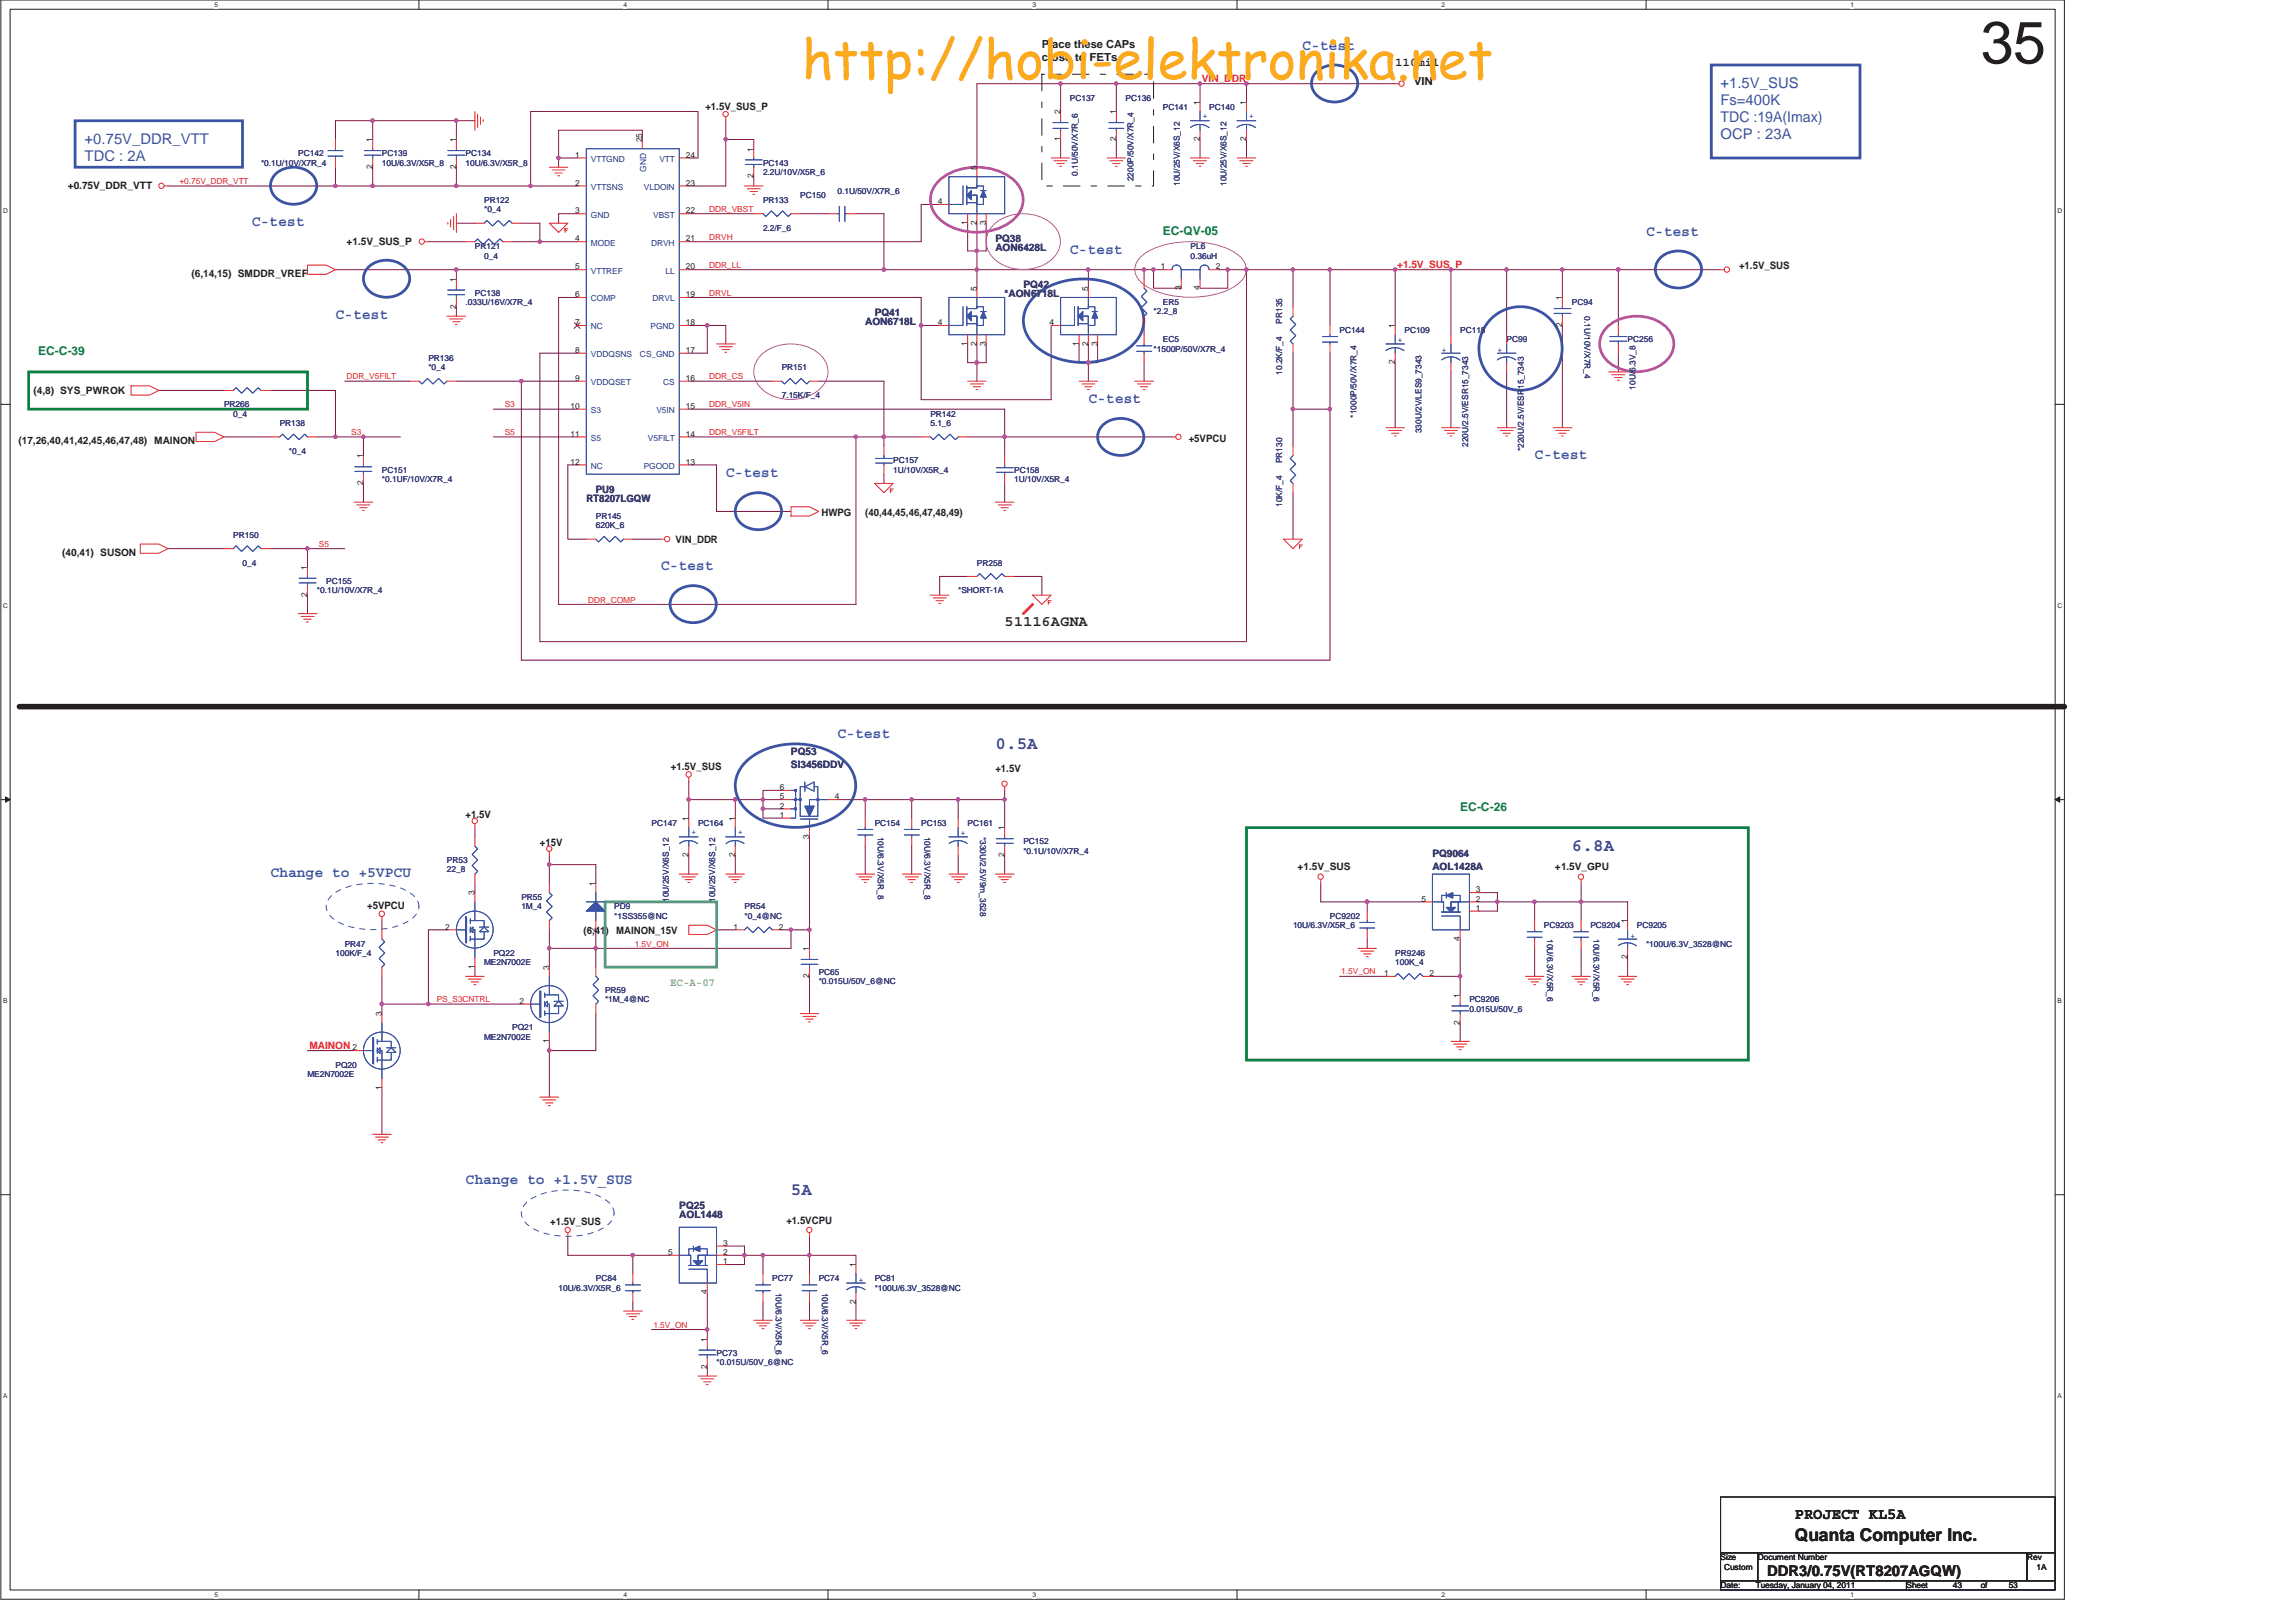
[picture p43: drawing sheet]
<svg xmlns="http://www.w3.org/2000/svg" width="420mm" height="297mm" viewBox="0 0 420 297" stroke-linecap="round" stroke-linejoin="round" font-family="sans-serif">
<defs><g id="words">
<text font-size="10.9" fill="#231f20" x="362.6" y="11.6">35</text>
<text font-size="9.9" fill="#fbaa19" x="146.8" y="14.4">http://hobi-elektronika.net</text>
<g font-size="3.2" fill="#2d348a">
<text x="182.2" y="137.1">0.5A</text>
<text x="287.8" y="155.8">6.8A</text>
<text x="144.8" y="218.8">5A</text>
</g>
<text font-size="3.2" fill="#231f20" x="328.6" y="282.1">Quanta Computer Inc.</text>
<text font-size="2.9" fill="#231f20" x="328.6" y="278.1">PROJECT KL5A</text>
<g font-size="2.7" fill="#3a53a4">
<text x="238.4" y="9.1">C-test</text>
<text x="315" y="16">+1.5V_SUS</text>
<text x="315" y="19.2">Fs=400K</text>
<text x="315" y="22.3">TDC :19A(Imax)</text>
<text x="15.5" y="26.3">+0.75V_DDR_VTT</text>
<text x="15.5" y="29.4">TDC : 2A</text>
<text x="315" y="25.4">OCP : 23A</text>
<text x="46.1" y="41.4">C-test</text>
<text x="195.9" y="46.5">C-test</text>
<text x="301.4" y="43.1">C-test</text>
<text x="61.4" y="58.4">C-test</text>
<text x="199.3" y="73.7">C-test</text>
<text x="281" y="83.9">C-test</text>
<text x="132.9" y="87.4">C-test</text>
<text x="121" y="104.4">C-test</text>
<text x="153.3" y="135">C-test</text>
<text x="49.5" y="160.5">Change to +5VPCU</text>
<text x="85.2" y="216.7">Change to +1.5V_SUS</text>
</g>
<g font-size="2.7" fill="#231f20">
<text x="183.9" y="114.6">51116AGNA</text>
<text x="323.5" y="288.4">DDR3/0.75V(RT8207AGQW)</text>
</g>
<text font-size="2.2" fill="#231f20" x="255.4" y="12">110mil</text>
<g font-size="2.2" fill="#0a8141">
<text x="212.9" y="42.9">EC-QV-05</text>
<text x="7" y="65">EC-C-39</text>
<text x="267.3" y="148.4">EC-C-26</text>
</g>
<g font-size="2" fill="#231f20">
<text x="190.7" y="8.7">Place these CAPs</text>
<text x="190.7" y="11.2">close to FETs</text>
<text x="258.8" y="15.5">VIN</text>
</g>
<text font-size="2" fill="#93c83f" x="122.7" y="180.4">EC-A-07</text>
<g font-size="1.9" fill="#ec2426">
<text x="220" y="15">VIN_DDR</text>
<text x="255.8" y="49">+1.5V_SUS_P</text>
<text x="56.6" y="191.9">MAINON</text>
</g>
<g font-size="1.9" fill="#231f20">
<text x="129.1" y="20.1">+1.5V_SUS_P</text>
<text x="12.4" y="34.5">+0.75V_DDR_VTT</text>
<text x="63.4" y="44.9">+1.5V_SUS_P</text>
<text x="35" y="50.7">(6,14,15) SMDDR_VREF</text>
<text x="318.4" y="49.3">+1.5V_SUS</text>
<text x="6.1" y="72.1">(4,8) SYS_PWROK</text>
<text x="3.4" y="81.3">(17,26,40,41,42,45,46,47,48) MAINON</text>
<text x="217.6" y="80.8">+5VPCU</text>
<text x="150.4" y="94.4">HWPG</text>
<text x="158.4" y="94.4">(40,44,45,46,47,48,49)</text>
<text x="11.4" y="101.8">(40,41) SUSON</text>
<text x="123.7" y="99.4">VIN_DDR</text>
<text x="122.8" y="140.9">+1.5V_SUS</text>
<text x="182.2" y="141.2">+1.5V</text>
<text x="85.2" y="149.7">+1.5V</text>
<text x="98.8" y="154.9">+15V</text>
<text x="237.6" y="159.3">+1.5V_SUS</text>
<text x="284.7" y="159.3">+1.5V_GPU</text>
<text x="67.2" y="166.4">+5VPCU</text>
<text x="106.8" y="171">(6,41)</text>
<text x="112.8" y="171">MAINON_15V</text>
<text x="100.7" y="224.3">+1.5V_SUS</text>
<text x="144" y="223.9">+1.5VCPU</text>
</g>
<g font-size="1.9" fill="#2d2d72">
<text x="182.2" y="44.2">PQ38</text>
<text x="182.2" y="45.9">AON6428L</text>
<text x="187.4" y="52.7">PQ42</text>
<text x="158.4" y="59.6">AON6718L</text>
<text x="160.1" y="57.8">PQ41</text>
<text x="183.9" y="54.4">*AON6718L</text>
<text x="107.3" y="91.9">RT8207LGQW</text>
<text x="109.1" y="90.2">PU9</text>
<text x="144.8" y="138.2">PQ53</text>
<text x="144.8" y="140.5">SI3456DDV</text>
<text x="262.2" y="156.9">PQ9064</text>
<text x="262.2" y="159.3">AOL1428A</text>
<text x="124.4" y="221.2">PQ25</text>
<text x="124.4" y="222.9">AOL1448</text>
</g>
<g font-size="1.5" fill="#231f20">
<text x="194.1" y="20.9" transform="rotate(-90 194.1 20.9)">2</text>
<text x="204.3" y="20.9" transform="rotate(-90 204.3 20.9)">1</text>
<text x="219.7" y="19.2" transform="rotate(-90 219.7 19.2)">1</text>
<text x="228.2" y="19.2" transform="rotate(-90 228.2 19.2)">1</text>
<text x="68.2" y="26" transform="rotate(-90 68.2 26)">1</text>
<text x="83.5" y="26" transform="rotate(-90 83.5 26)">1</text>
<text x="105.3" y="28.9">1</text>
<text x="117.5" y="26" transform="rotate(-90 117.5 26)">25</text>
<text x="125.5" y="28.9">24</text>
<text x="138" y="27.7" transform="rotate(-90 138 27.7)">1</text>
<text x="194.1" y="25.9" transform="rotate(-90 194.1 25.9)">1</text>
<text x="204.3" y="25.9" transform="rotate(-90 204.3 25.9)">2</text>
<text x="219.7" y="25.9" transform="rotate(-90 219.7 25.9)">2</text>
<text x="228.2" y="25.9" transform="rotate(-90 228.2 25.9)">2</text>
<text x="68.2" y="30.9" transform="rotate(-90 68.2 30.9)">2</text>
<text x="83.5" y="30.9" transform="rotate(-90 83.5 30.9)">2</text>
<text x="105.3" y="34">2</text>
<text x="125.5" y="34">23</text>
<text x="138" y="32.6" transform="rotate(-90 138 32.6)">2</text>
<text x="178.8" y="31.2" transform="rotate(-90 178.8 31.2)">5</text>
<text x="105.3" y="39.1">3</text>
<text x="125.5" y="39.1">22</text>
<text x="171.7" y="37.4">4</text>
<text x="177.1" y="41.1" transform="rotate(-90 177.1 41.1)">1</text>
<text x="178.8" y="41.1" transform="rotate(-90 178.8 41.1)">2</text>
<text x="180.5" y="41.1" transform="rotate(-90 180.5 41.1)">3</text>
<text x="105.3" y="44.2">4</text>
<text x="125.5" y="44.2">21</text>
<text x="83.5" y="51.6" transform="rotate(-90 83.5 51.6)">1</text>
<text x="105.3" y="49.3">5</text>
<text x="125.5" y="49.3">20</text>
<text x="178.8" y="53.3" transform="rotate(-90 178.8 53.3)">5</text>
<text x="199.2" y="53.3" transform="rotate(-90 199.2 53.3)">5</text>
<text x="212.5" y="49.3">1</text>
<text x="216.2" y="53.1" transform="rotate(-90 216.2 53.1)">3</text>
<text x="219.7" y="53.1" transform="rotate(-90 219.7 53.1)">4</text>
<text x="222.6" y="49.3">2</text>
<text x="83.5" y="56.5" transform="rotate(-90 83.5 56.5)">2</text>
<text x="105.3" y="54.4">6</text>
<text x="105.3" y="59.5">7</text>
<text x="125.5" y="54.4">19</text>
<text x="125.6" y="59.5">18</text>
<text x="171.7" y="59.5">4</text>
<text x="192.1" y="59.5">4</text>
<text x="286" y="59.9" transform="rotate(-90 286 59.9)">2</text>
<text x="286" y="54.9" transform="rotate(-90 286 54.9)">1</text>
<text x="105.3" y="64.6">8</text>
<text x="125.5" y="64.6">17</text>
<text x="177.1" y="63.3" transform="rotate(-90 177.1 63.3)">1</text>
<text x="178.8" y="63.3" transform="rotate(-90 178.8 63.3)">2</text>
<text x="180.5" y="63.3" transform="rotate(-90 180.5 63.3)">3</text>
<text x="197.5" y="63.3" transform="rotate(-90 197.5 63.3)">1</text>
<text x="199.2" y="63.3" transform="rotate(-90 199.2 63.3)">2</text>
<text x="200.9" y="63.3" transform="rotate(-90 200.9 63.3)">3</text>
<text x="255.4" y="60.1" transform="rotate(-90 255.4 60.1)">1</text>
<text x="105.3" y="69.7">9</text>
<text x="125.5" y="69.7">16</text>
<text x="255.4" y="66.7" transform="rotate(-90 255.4 66.7)">2</text>
<text x="104.5" y="74.8">10</text>
<text x="125.5" y="74.8">15</text>
<text x="66.5" y="83.9" transform="rotate(-90 66.5 83.9)">1</text>
<text x="104.5" y="79.9">11</text>
<text x="125.6" y="79.9">14</text>
<text x="66.5" y="88.8" transform="rotate(-90 66.5 88.8)">2</text>
<text x="104.5" y="85">12</text>
<text x="125.5" y="85">13</text>
<text x="56.3" y="104.3" transform="rotate(-90 56.3 104.3)">1</text>
<text x="56.3" y="109.2" transform="rotate(-90 56.3 109.2)">2</text>
<text x="142.8" y="144.6">6</text>
<text x="142.8" y="146.3">5</text>
<text x="142.8" y="148">2</text>
<text x="142.8" y="149.7">1</text>
<text x="152.8" y="146.3">4</text>
<text x="126.1" y="150.3" transform="rotate(-90 126.1 150.3)">1</text>
<text x="134.6" y="150.3" transform="rotate(-90 134.6 150.3)">1</text>
<text x="148.2" y="153.5" transform="rotate(-90 148.2 153.5)">3</text>
<text x="183.9" y="152" transform="rotate(-90 183.9 152)">1</text>
<text x="126.1" y="156.9" transform="rotate(-90 126.1 156.9)">2</text>
<text x="134.6" y="156.9" transform="rotate(-90 134.6 156.9)">2</text>
<text x="183.9" y="156.9" transform="rotate(-90 183.9 156.9)">2</text>
<text x="86.9" y="163.9" transform="rotate(-90 86.9 163.9)">3</text>
<text x="109" y="162.2" transform="rotate(-90 109 162.2)">1</text>
<text x="260.2" y="165">5</text>
<text x="270.2" y="165">2</text>
<text x="270.2" y="166.7">1</text>
<text x="270.2" y="163.3">3</text>
<text x="81.5" y="170.1">2</text>
<text x="109" y="170.5" transform="rotate(-90 109 170.5)">2</text>
<text x="134.3" y="170.1">1</text>
<text x="142.6" y="170.1">2</text>
<text x="267.3" y="172.2" transform="rotate(-90 267.3 172.2)">4</text>
<text x="297.9" y="169" transform="rotate(-90 297.9 169)">1</text>
<text x="86.9" y="177.3" transform="rotate(-90 86.9 177.3)">1</text>
<text x="100.5" y="177.5" transform="rotate(-90 100.5 177.5)">3</text>
<text x="148.2" y="179" transform="rotate(-90 148.2 179)">2</text>
<text x="148.2" y="174.1" transform="rotate(-90 148.2 174.1)">1</text>
<text x="253.4" y="178.6">1</text>
<text x="261.7" y="178.6">2</text>
<text x="297.9" y="175.6" transform="rotate(-90 297.9 175.6)">2</text>
<text x="95.1" y="183.7">2</text>
<text x="267.3" y="182.6" transform="rotate(-90 267.3 182.6)">1</text>
<text x="69.9" y="186" transform="rotate(-90 69.9 186)">3</text>
<text x="100.5" y="190.9" transform="rotate(-90 100.5 190.9)">1</text>
<text x="267.3" y="187.5" transform="rotate(-90 267.3 187.5)">2</text>
<text x="64.5" y="192.2">2</text>
<text x="69.9" y="199.4" transform="rotate(-90 69.9 199.4)">1</text>
<text x="122.3" y="229.7">5</text>
<text x="132.4" y="229.7">2</text>
<text x="132.4" y="231.4">1</text>
<text x="132.4" y="228">3</text>
<text x="156.7" y="231.9" transform="rotate(-90 156.7 231.9)">1</text>
<text x="129.4" y="236.9" transform="rotate(-90 129.4 236.9)">4</text>
<text x="156.7" y="238.6" transform="rotate(-90 156.7 238.6)">2</text>
<text x="129.4" y="245.6" transform="rotate(-90 129.4 245.6)">1</text>
<text x="129.4" y="250.5" transform="rotate(-90 129.4 250.5)">2</text>
<text x="315" y="285.6">Size</text>
<text x="315.7" y="287.3">Custom</text>
<text x="321.8" y="285.6">Document Number</text>
<text x="371.1" y="285.6">Rev</text>
<text x="372.9" y="287.3">1A</text>
<text x="315" y="290.7">Date:</text>
<text x="321.5" y="290.7">Tuesday, January 04, 2011</text>
<text x="349" y="290.7">Sheet</text>
<text x="357.5" y="290.7">43</text>
<text x="362.6" y="290.7">of</text>
<text x="367.7" y="290.7">53</text>
</g>
<g font-size="1.5" fill="#2d2d72">
<text x="195.9" y="18.4">PC137</text>
<text x="206.1" y="18.4">PC136</text>
<text x="212.9" y="20.1">PC141</text>
<text x="221.4" y="20.1">PC140</text>
<text x="54.6" y="28.6">PC142</text>
<text x="69.9" y="28.6">PC139</text>
<text x="85.2" y="28.6">PC134</text>
<text x="47.8" y="30.3">*0.1U/10V/X7R_4</text>
<text x="69.9" y="30.3">10U/6.3V/X5R_8</text>
<text x="85.2" y="30.3">10U/6.3V/X5R_8</text>
<text x="139.7" y="30.3">PC143</text>
<text x="139.7" y="32">2.2U/10V/X5R_6</text>
<text x="153.3" y="35.4">0.1U/50V/X7R_6</text>
<text x="197.3" y="32.2" transform="rotate(-90 197.3 32.2)">0.1U/50V/X7R_6</text>
<text x="207.5" y="33.2" transform="rotate(-90 207.5 33.2)">2200P/50V/X7R_4</text>
<text x="216" y="34" transform="rotate(-90 216 34)">10U/25V/X6S_12</text>
<text x="224.5" y="34" transform="rotate(-90 224.5 34)">10U/25V/X6S_12</text>
<text x="88.6" y="37.1">PR122</text>
<text x="88.6" y="38.8">*0_4</text>
<text x="139.7" y="37.1">PR133</text>
<text x="146.5" y="36.3">PC150</text>
<text x="86.9" y="45.6">PR121</text>
<text x="88.6" y="47.3">0_4</text>
<text x="139.7" y="42.2">2.2/F_6</text>
<text x="218" y="45.6">PL6</text>
<text x="218" y="47.3">0.36uH</text>
<text x="85.2" y="55.8">.033U/16V/X7R_4</text>
<text x="86.9" y="54.1">PC138</text>
<text x="211.2" y="57.5">*2.2_8</text>
<text x="212.9" y="55.8">ER5</text>
<text x="234.7" y="59.2" transform="rotate(-90 234.7 59.2)">PR135</text>
<text x="287.8" y="55.8">PC94</text>
<text x="290.1" y="57.9" transform="rotate(90 290.1 57.9)">0.1U/10V/X7R_4</text>
<text x="211.2" y="64.3">*1500P/50V/X7R_4</text>
<text x="212.9" y="62.7">EC5</text>
<text x="245.2" y="61">PC144</text>
<text x="257.1" y="61">PC109</text>
<text x="267.3" y="61">PC118</text>
<text x="275.8" y="62.7">PC99</text>
<text x="298" y="62.7">PC256</text>
<text x="78.4" y="66">PR136</text>
<text x="78.4" y="67.8">*0_4</text>
<text x="143.1" y="67.8">PR151</text>
<text x="234.7" y="68.6" transform="rotate(-90 234.7 68.6)">10.2K/F_4</text>
<text x="299.4" y="71.3" transform="rotate(-90 299.4 71.3)">10U/6.3V_8</text>
<text x="41" y="74.5">PR266</text>
<text x="42.7" y="76.3">0_4</text>
<text x="51.2" y="78">PR138</text>
<text x="143.1" y="72.9">7.15K/F_4</text>
<text x="170.3" y="76.3">PR142</text>
<text x="170.3" y="78">5.1_6</text>
<text x="248.4" y="76.4" transform="rotate(-90 248.4 76.4)">*1000P/50V/X7R_4</text>
<text x="52.9" y="83.1">*0_4</text>
<text x="260.3" y="79.3" transform="rotate(-90 260.3 79.3)">330U/2V/LES9_7343</text>
<text x="268.8" y="81.8" transform="rotate(-90 268.8 81.8)">220U/2.5V/ESR15_7343</text>
<text x="279" y="82.5" transform="rotate(-90 279 82.5)">*220U/2.5V/ESR15_7343</text>
<text x="69.9" y="86.5">PC151</text>
<text x="69.9" y="88.2">*0.1UF/10V/X7R_4</text>
<text x="163.5" y="84.8">PC157</text>
<text x="163.5" y="86.5">1U/10V/X5R_4</text>
<text x="185.7" y="86.5">PC158</text>
<text x="185.7" y="88.2">1U/10V/X5R_4</text>
<text x="234.7" y="84.8" transform="rotate(-90 234.7 84.8)">PR130</text>
<text x="109.1" y="95">PR145</text>
<text x="234.7" y="92.8" transform="rotate(-90 234.7 92.8)">10K/F_4</text>
<text x="42.7" y="98.4">PR150</text>
<text x="109.1" y="96.7">620K_6</text>
<text x="44.4" y="103.5">0_4</text>
<text x="59.7" y="106.9">PC155</text>
<text x="178.8" y="103.5">PR258</text>
<text x="58" y="108.6">*0.1U/10V/X7R_4</text>
<text x="175.4" y="108.6">*SHORT-1A</text>
<text x="119.3" y="151.1">PC147</text>
<text x="127.8" y="151.1">PC164</text>
<text x="160.1" y="151.1">PC154</text>
<text x="160.7" y="153.2" transform="rotate(90 160.7 153.2)">10U/6.3V/X5R_8</text>
<text x="168.6" y="151.1">PC153</text>
<text x="169.2" y="153.2" transform="rotate(90 169.2 153.2)">10U/6.3V/X5R_8</text>
<text x="177.2" y="151.1">PC161</text>
<text x="179.4" y="153.2" transform="rotate(90 179.4 153.2)">*330U/2.5V/9m_3528</text>
<text x="187.4" y="154.6">PC152</text>
<text x="81.8" y="157.9">PR53</text>
<text x="81.8" y="159.6">22_8</text>
<text x="187.4" y="156.3">*0.1U/10V/X7R_4</text>
<text x="95.5" y="164.8">PR55</text>
<text x="95.5" y="166.5">1M_4</text>
<text x="112.5" y="166.5">PD9</text>
<text x="122.4" y="165.1" transform="rotate(-90 122.4 165.1)">10U/25V/X6S_12</text>
<text x="130.9" y="165.1" transform="rotate(-90 130.9 165.1)">10U/25V/X6S_12</text>
<text x="136.3" y="166.5">PR54</text>
<text x="63.1" y="173.3">PR47</text>
<text x="112.5" y="168.1">*1SS355@NC</text>
<text x="136.3" y="168.1">*0_4@NC</text>
<text x="236.7" y="169.9">10U/6.3V/X5R_6</text>
<text x="243.5" y="168.1">PC9202</text>
<text x="282.6" y="169.9">PC9203</text>
<text x="283.2" y="171.9" transform="rotate(90 283.2 171.9)">10U/6.3V/X5R_6</text>
<text x="291.2" y="169.9">PC9204</text>
<text x="291.8" y="171.9" transform="rotate(90 291.8 171.9)">10U/6.3V/X5R_6</text>
<text x="299.7" y="169.9">PC9205</text>
<text x="301.4" y="173.3">*100U/6.3V_3528@NC</text>
<text x="61.4" y="175">100K/F_4</text>
<text x="88.6" y="176.7">ME2N7002E</text>
<text x="90.3" y="175">PQ22</text>
<text x="149.9" y="178.4">PC65</text>
<text x="255.4" y="175">PR9246</text>
<text x="255.4" y="176.7">100K_4</text>
<text x="110.8" y="181.8">PR59</text>
<text x="110.8" y="183.5">*1M_4@NC</text>
<text x="149.9" y="180.1">*0.015U/50V_6@NC</text>
<text x="269" y="183.5">PC9206</text>
<text x="269" y="185.2">0.015U/50V_6</text>
<text x="88.6" y="190.3">ME2N7002E</text>
<text x="93.8" y="188.6">PQ21</text>
<text x="56.3" y="197.1">ME2N7002E</text>
<text x="61.4" y="195.4">PQ20</text>
<text x="102.3" y="236.2">10U/6.3V/X5R_6</text>
<text x="109.1" y="234.5">PC84</text>
<text x="141.4" y="234.5">PC77</text>
<text x="142" y="236.6" transform="rotate(90 142 236.6)">10U/6.3V/X5R_6</text>
<text x="149.9" y="234.5">PC74</text>
<text x="150.5" y="236.6" transform="rotate(90 150.5 236.6)">10U/6.3V/X5R_6</text>
<text x="160.1" y="234.5">PC81</text>
<text x="160.1" y="236.2">*100U/6.3V_3528@NC</text>
<text x="131.2" y="248.2">PC73</text>
<text x="131.2" y="249.9">*0.015U/50V_6@NC</text>
</g>
<g font-size="1.5" fill="#3a53a4">
<text x="220.2" y="21.6">+</text>
<text x="228.7" y="21.6">+</text>
<text x="255.9" y="62.7">+</text>
<text x="263.9" y="64.3">+</text>
<text x="274.1" y="64.3">+</text>
<text x="126.6" y="152.7">+</text>
<text x="135.1" y="152.7">+</text>
<text x="175.9" y="152.9">+</text>
<text x="298.5" y="171.7">+</text>
<text x="157.2" y="234.7">+</text>
</g>
<g font-size="1.5" fill="#1d437e">
<text x="108.2" y="29.6">VTTGND</text>
<text x="120.7" y="29.6">VTT</text>
<text x="108.2" y="34.8">VTTSNS</text>
<text x="117.9" y="34.8">VLDOIN</text>
<text x="118.3" y="31.5" transform="rotate(-90 118.3 31.5)">GND</text>
<text x="108.2" y="39.8">GND</text>
<text x="119.6" y="39.8">VBST</text>
<text x="108.2" y="45">MODE</text>
<text x="119.2" y="45">DRVH</text>
<text x="108.2" y="50.1">VTTREF</text>
<text x="121.8" y="50.1">LL</text>
<text x="108.2" y="55.2">COMP</text>
<text x="119.5" y="55.2">DRVL</text>
<text x="108.2" y="60.3">NC</text>
<text x="108.2" y="65.4">VDDQSNS</text>
<text x="117.2" y="65.4">CS_GND</text>
<text x="119.1" y="60.3">PGND</text>
<text x="108.2" y="70.5">VDDQSET</text>
<text x="121.4" y="70.5">CS</text>
<text x="108.2" y="75.6">S3</text>
<text x="120.2" y="75.6">V5IN</text>
<text x="108.2" y="80.7">S5</text>
<text x="118.6" y="80.7">V5FILT</text>
<text x="108.2" y="85.8">NC</text>
<text x="117.8" y="85.8">PGOOD</text>
</g>
<g font-size="1.5" fill="#ec2426">
<text x="32.8" y="33.7">+0.75V_DDR_VTT</text>
<text x="129.8" y="38.8">DDR_VBST</text>
<text x="129.8" y="43.9">DRVH</text>
<text x="129.8" y="49">DDR_LL</text>
<text x="129.8" y="54.1">DRVL</text>
<text x="63.4" y="69.4">DDR_V5FILT</text>
<text x="129.8" y="69.4">DDR_CS</text>
<text x="92.4" y="74.5">S3</text>
<text x="129.8" y="74.5">DDR_V5IN</text>
<text x="64.3" y="79.6">S3</text>
<text x="92.4" y="79.6">S5</text>
<text x="129.8" y="79.6">DDR_V5FILT</text>
<text x="58.4" y="100.1">S5</text>
<text x="107.7" y="110.3">DDR_COMP</text>
<text x="116.2" y="173.2">1.5V_ON</text>
<text x="245.6" y="178.4">1.5V_ON</text>
<text x="80" y="183.4">PS_S3CNTRL</text>
<text x="119.6" y="243">1.5V_ON</text>
</g>
<g font-size="1.2" fill="#231f20">
<text x="39.3" y="1.3">5</text>
<text x="114.1" y="1.3">4</text>
<text x="189" y="1.3">3</text>
<text x="263.9" y="1.3">2</text>
<text x="338.8" y="1.3">1</text>
<text x=".6" y="38.9">D</text>
<text x="376.7" y="38.9">D</text>
<text x=".6" y="111.3">C</text>
<text x="376.7" y="111.3">C</text>
<text x=".6" y="183.6">B</text>
<text x="376.7" y="183.6">B</text>
<text x=".6" y="255.9">A</text>
<text x="376.7" y="255.9">A</text>
<text x="39.3" y="292.3">5</text>
<text x="114.1" y="292.3">4</text>
<text x="189" y="292.3">3</text>
<text x="263.9" y="292.3">2</text>
<text x="338.8" y="292.3">1</text>
</g>
</g></defs>
<path d="M.2 0h377.7v292.7h-377.7zM1.9 1.7h374.3v289.3h-374.3z" fill="none" stroke="#231f20" stroke-width=".18"/>
<g fill="#fff">
<path d="M39.3 .2h.6v1.3h-.6z"/>
<path d="M39.3 291.2h.6v1.3h-.6z"/>
</g>
<path d="M76.7 0v1.7M76.7 291v1.7" fill="none" stroke="#231f20" stroke-width=".18"/>
<g fill="#fff">
<path d="M114.1 .2h.7v1.3h-.7z"/>
<path d="M114.1 291.2h.7v1.3h-.7z"/>
</g>
<path d="M151.6 0v1.7M151.6 291v1.7" fill="none" stroke="#231f20" stroke-width=".18"/>
<g fill="#fff">
<path d="M189 .2h.6v1.3h-.6z"/>
<path d="M189 291.2h.6v1.3h-.6z"/>
</g>
<path d="M226.5 0v1.7M226.5 291v1.7" fill="none" stroke="#231f20" stroke-width=".18"/>
<g fill="#fff">
<path d="M263.9 .2h.6v1.3h-.6z"/>
<path d="M263.9 291.2h.6v1.3h-.6z"/>
</g>
<path d="M301.4 0v1.7M301.4 291v1.7" fill="none" stroke="#231f20" stroke-width=".18"/>
<g fill="#fff">
<path d="M338.8 .2h.6v1.3h-.6z"/>
<path d="M338.8 291.2h.6v1.3h-.6z"/>
<path d="M.6 37.8h.8v1.4h-.8z"/>
<path d="M376.7 37.8h.8v1.4h-.8z"/>
<path d="M.6 110.2h.8v1.3h-.8z"/>
<path d="M376.7 110.2h.8v1.3h-.8z"/>
</g>
<path d="M.2 74h1.7M376.2 74h1.7" fill="none" stroke="#231f20" stroke-width=".18"/>
<g fill="#fff">
<path d="M.6 182.5h.7v1.4h-.7z"/>
<path d="M376.7 182.5h.7v1.4h-.7z"/>
</g>
<path d="M.2 146.3h1.7M376.2 146.3h1.7" fill="none" stroke="#231f20" stroke-width=".18"/>
<path d="M1 145.8l.9 .5-.9 .5z" fill="#231f20"/>
<path d="M1 145.8l.9 .5-.9 .5z" fill="none" stroke="#231f20" stroke-width=".18"/>
<path d="M376.2 146.3l.9-.5v1z" fill="#231f20"/>
<path d="M376.2 146.3l.9-.5v1z" fill="none" stroke="#231f20" stroke-width=".18"/>
<g fill="#fff">
<path d="M.6 254.8h.7v1.4h-.7z"/>
<path d="M376.7 254.8h.7v1.4h-.7z"/>
</g>
<path d="M.2 218.7h1.7M376.2 218.7h1.7" fill="none" stroke="#231f20" stroke-width=".18"/>
<path d="M68.2 34h15.4" fill="none" stroke="#7f1542" stroke-width=".18"/>
<circle cx="83.5" cy="34" r=".32" fill="#b8529f"/>
<circle cx="83.5" cy="34" r=".32" fill="none" stroke="#b8529f" stroke-width=".18"/>
<path d="M296.3 49.4h18.7" fill="none" stroke="#7f1542" stroke-width=".18"/>
<circle cx="296.3" cy="49.3" r=".32" fill="#b8529f"/>
<circle cx="296.3" cy="49.3" r=".32" fill="none" stroke="#b8529f" stroke-width=".18"/>
<path d="M178.8 15.3v15.3M93.8 44.2h5M168.6 54.4v5.2M177.2 80h6.7M126.1 85.1h5.1" fill="none" stroke="#7f1542" stroke-width=".18"/>
<circle cx="168.6" cy="59.5" r=".32" fill="#b8529f"/>
<circle cx="168.6" cy="59.5" r=".32" fill="none" stroke="#b8529f" stroke-width=".18"/>
<path d="M224.8 49.4h3.4M131.2 85.1v8.5" fill="none" stroke="#7f1542" stroke-width=".18"/>
<circle cx="224.8" cy="49.3" r=".32" fill="#b8529f"/>
<circle cx="224.8" cy="49.3" r=".32" fill="none" stroke="#b8529f" stroke-width=".18"/>
<path d="M236.7 49.4v6.7M236.7 74.9v6.8M183.9 88.5v3.4" fill="none" stroke="#7f1542" stroke-width=".18"/>
<circle cx="236.7" cy="49.3" r=".32" fill="#b8529f"/>
<circle cx="236.7" cy="49.3" r=".32" fill="none" stroke="#b8529f" stroke-width=".18"/>
<path d="M236.7 64.6v10.3" fill="none" stroke="#7f1542" stroke-width=".18"/>
<circle cx="236.7" cy="74.9" r=".32" fill="#b8529f"/>
<circle cx="236.7" cy="74.9" r=".32" fill="none" stroke="#b8529f" stroke-width=".18"/>
<path d="M236.7 49.4h-8.5v68M236.7 90.2v8.5" fill="none" stroke="#7f1542" stroke-width=".18"/>
<circle cx="228.2" cy="49.3" r=".32" fill="#b8529f"/>
<circle cx="228.2" cy="49.3" r=".32" fill="none" stroke="#b8529f" stroke-width=".18"/>
<path d="M255.4 49.4h10.2v11.9" fill="none" stroke="#7f1542" stroke-width=".18"/>
<circle cx="255.4" cy="49.3" r=".32" fill="#b8529f"/>
<circle cx="255.4" cy="49.3" r=".32" fill="none" stroke="#b8529f" stroke-width=".18"/>
<path d="M83.6 22.1h3.3M73.3 80h-6.8v3.4M90.3 80h15.4M265.6 68.1v10.2M66.5 88.5v3.4M49.5 100.4h6.8v3.4" fill="none" stroke="#7f1542" stroke-width=".18"/>
<circle cx="66.5" cy="79.9" r=".32" fill="#b8529f"/>
<circle cx="66.5" cy="79.9" r=".32" fill="none" stroke="#b8529f" stroke-width=".18"/>
<path d="M41 80h8.5M56.3 100.4h6.8M56.3 108.9v3.4" fill="none" stroke="#7f1542" stroke-width=".18"/>
<circle cx="56.3" cy="100.4" r=".32" fill="#b8529f"/>
<circle cx="56.3" cy="100.4" r=".32" fill="none" stroke="#b8529f" stroke-width=".18"/>
<g fill="none" stroke="#7f1542" stroke-width=".18">
<path d="M219.7 15.3h8.5v3.4M168.6 37.4h3.4M228.2 25.5v3.4M83.6 40.9h3.3M177.2 40.9v5M180.5 40.9v5h-1.7M209.5 59.6v1.7M61.4 80h5.1M178.8 62.9v3.5M180.5 62.9v3.5M209.5 66.4v3.4M104 85.1v13.6h3.3"/>
<path d="M95.5 120.8h148"/>
</g>
<circle cx="228.2" cy="15.3" r=".32" fill="#b8529f"/>
<circle cx="228.2" cy="15.3" r=".32" fill="none" stroke="#b8529f" stroke-width=".18"/>
<path d="M61.4 22.1v3.4M168.6 37.4v6.8M95.5 40.9h3.3v3.3M255.4 49.4v10.2M286 49.4v5M286 59.6v18.7M177.2 62.9v3.5M183.9 80v3.4M255.4 66.4v11.9" fill="none" stroke="#7f1542" stroke-width=".18"/>
<circle cx="98.8" cy="44.2" r=".32" fill="#b8529f"/>
<circle cx="98.8" cy="44.2" r=".32" fill="none" stroke="#b8529f" stroke-width=".18"/>
<path d="M194.2 15.3v5.1M219.7 18.7v-3.4h-15.3v5.1M68.2 22.1v3.4M194.2 25.5v3.4M204.4 25.5v3.4M98.8 44.2h6.9M126.1 54.4h42.5M90.3 74.9h15.4" fill="none" stroke="#7f1542" stroke-width=".18"/>
<circle cx="219.7" cy="15.3" r=".32" fill="#b8529f"/>
<circle cx="219.7" cy="15.3" r=".32" fill="none" stroke="#b8529f" stroke-width=".18"/>
<circle cx="204.3" cy="15.3" r=".32" fill="#b8529f"/>
<circle cx="204.3" cy="15.3" r=".32" fill="none" stroke="#b8529f" stroke-width=".18"/>
<path d="M178.8 15.3h15.4M68.2 22.1h15.4v3.4M219.7 25.5v3.4M126.1 44.2h42.5M168.6 59.6h3.4" fill="none" stroke="#7f1542" stroke-width=".18"/>
<circle cx="83.5" cy="22.1" r=".32" fill="#b8529f"/>
<circle cx="83.5" cy="22.1" r=".32" fill="none" stroke="#b8529f" stroke-width=".18"/>
<circle cx="68.2" cy="22.1" r=".32" fill="#b8529f"/>
<circle cx="68.2" cy="22.1" r=".32" fill="none" stroke="#b8529f" stroke-width=".18"/>
<path d="M138 32.3v1.7M161.8 39.1v10.3h-35.7M243.5 74.9v45.9M104 85.1h1.7M161.8 86.8v1.7" fill="none" stroke="#7f1542" stroke-width=".18"/>
<circle cx="243.5" cy="74.9" r=".32" fill="#b8529f"/>
<circle cx="243.5" cy="74.9" r=".32" fill="none" stroke="#b8529f" stroke-width=".18"/>
<path d="M61.4 49.4h22.2M178.8 66.4h1.7" fill="none" stroke="#7f1542" stroke-width=".18"/>
<circle cx="178.8" cy="66.4" r=".32" fill="#b8529f"/>
<circle cx="178.8" cy="66.4" r=".32" fill="none" stroke="#b8529f" stroke-width=".18"/>
<path d="M209.5 49.4v1.7M177.2 66.4h1.6v3.4" fill="none" stroke="#7f1542" stroke-width=".18"/>
<circle cx="178.8" cy="66.4" r=".32" fill="#b8529f"/>
<circle cx="178.8" cy="66.4" r=".32" fill="none" stroke="#b8529f" stroke-width=".18"/>
<path d="M68.2 30.6v3.4M83.6 30.6v3.4M178.8 40.9v5h-1.6M178.8 49.4v3.3M275.8 49.4h10.2M115.9 98.7h5.1M98.8 117.4h129.4" fill="none" stroke="#7f1542" stroke-width=".18"/>
<circle cx="275.8" cy="49.3" r=".32" fill="#b8529f"/>
<circle cx="275.8" cy="49.3" r=".32" fill="none" stroke="#b8529f" stroke-width=".18"/>
<path d="M117.6 23.8v1.7M129.5 59.6v5h-3.4" fill="none" stroke="#7f1542" stroke-width=".18"/>
<circle cx="129.5" cy="59.5" r=".32" fill="#b8529f"/>
<circle cx="129.5" cy="59.5" r=".32" fill="none" stroke="#b8529f" stroke-width=".18"/>
<path d="M105.7 39.1h-3.4v1.8M105.7 28.9h-3.4v1.7M126.1 34h6.8M138 25.5v1.7M156.7 39.1h5.1M105.7 49.4h-22.1v1.7M129.5 59.6h3.4M63.1 69.8h11.9M83.6 69.8h11.9M161.8 80v1.7" fill="none" stroke="#7f1542" stroke-width=".18"/>
<circle cx="83.5" cy="49.3" r=".32" fill="#b8529f"/>
<circle cx="83.5" cy="49.3" r=".32" fill="none" stroke="#b8529f" stroke-width=".18"/>
<path d="M127.8 28.9v-8.5h-30.7v13.6M126.1 59.6h3.4M132.9 59.6v3.3M243.5 49.4v10.2M156.7 80h5.1" fill="none" stroke="#7f1542" stroke-width=".18"/>
<circle cx="156.7" cy="79.9" r=".32" fill="#b8529f"/>
<circle cx="156.7" cy="79.9" r=".32" fill="none" stroke="#b8529f" stroke-width=".18"/>
<path d="M183.9 74.9v5.1" fill="none" stroke="#7f1542" stroke-width=".18"/>
<circle cx="183.9" cy="79.9" r=".32" fill="#b8529f"/>
<circle cx="183.9" cy="79.9" r=".32" fill="none" stroke="#b8529f" stroke-width=".18"/>
<path d="M132.9 25.5h5.1M132.9 22.1v11.9M126.1 74.9h57.8" fill="none" stroke="#7f1542" stroke-width=".18"/>
<circle cx="132.8" cy="25.5" r=".32" fill="#b8529f"/>
<circle cx="132.8" cy="25.5" r=".32" fill="none" stroke="#b8529f" stroke-width=".18"/>
<path d="M105.7 64.6h-6.9v52.8M105.7 69.8h-10.2v51" fill="none" stroke="#7f1542" stroke-width=".18"/>
<circle cx="95.4" cy="69.7" r=".32" fill="#b8529f"/>
<circle cx="95.4" cy="69.7" r=".32" fill="none" stroke="#b8529f" stroke-width=".18"/>
<path d="M102.3 23.8v5.1M126.1 39.1h11.9M105.7 54.4h-3.4v56.2" fill="none" stroke="#7f1542" stroke-width=".18"/>
<circle cx="102.2" cy="28.9" r=".32" fill="#b8529f"/>
<circle cx="102.2" cy="28.9" r=".32" fill="none" stroke="#b8529f" stroke-width=".18"/>
<path d="M102.3 23.8h15.3M126.1 28.9h1.7M146.5 39.1h5.1M126.1 69.8h15.3M161.8 69.8v10.2M177.2 105.5h-5.2v3.4M185.7 105.5h5v3.4" fill="none" stroke="#7f1542" stroke-width=".18"/>
<circle cx="161.8" cy="79.9" r=".32" fill="#b8529f"/>
<circle cx="161.8" cy="79.9" r=".32" fill="none" stroke="#b8529f" stroke-width=".18"/>
<path d="M243.5 49.4h11.9" fill="none" stroke="#7f1542" stroke-width=".18"/>
<circle cx="243.5" cy="49.3" r=".32" fill="#b8529f"/>
<circle cx="243.5" cy="49.3" r=".32" fill="none" stroke="#b8529f" stroke-width=".18"/>
<path d="M194.2 15.3h10.2M61.4 22.1h6.8" fill="none" stroke="#7f1542" stroke-width=".18"/>
<circle cx="194.1" cy="15.3" r=".32" fill="#b8529f"/>
<circle cx="194.1" cy="15.3" r=".32" fill="none" stroke="#b8529f" stroke-width=".18"/>
<path d="M83.6 34h13.5M161.8 80h6.8" fill="none" stroke="#7f1542" stroke-width=".18"/>
<circle cx="161.8" cy="79.9" r=".32" fill="#b8529f"/>
<circle cx="161.8" cy="79.9" r=".32" fill="none" stroke="#b8529f" stroke-width=".18"/>
<path d="M97.1 34h8.6M236.7 49.4h6.8" fill="none" stroke="#7f1542" stroke-width=".18"/>
<circle cx="97.1" cy="34" r=".32" fill="#b8529f"/>
<circle cx="97.1" cy="34" r=".32" fill="none" stroke="#b8529f" stroke-width=".18"/>
<path d="M161.8 49.4h17M211.2 49.4h1.7M149.9 69.8h11.9" fill="none" stroke="#7f1542" stroke-width=".18"/>
<circle cx="161.8" cy="49.3" r=".32" fill="#b8529f"/>
<circle cx="161.8" cy="49.3" r=".32" fill="none" stroke="#b8529f" stroke-width=".18"/>
<path d="M178.8 45.9v3.5" fill="none" stroke="#7f1542" stroke-width=".18"/>
<circle cx="178.8" cy="45.9" r=".32" fill="#b8529f"/>
<circle cx="178.8" cy="45.9" r=".32" fill="none" stroke="#b8529f" stroke-width=".18"/>
<path d="M199.3 49.4h10.2" fill="none" stroke="#7f1542" stroke-width=".18"/>
<circle cx="209.4" cy="49.3" r=".32" fill="#b8529f"/>
<circle cx="209.4" cy="49.3" r=".32" fill="none" stroke="#b8529f" stroke-width=".18"/>
<circle cx="199.2" cy="49.3" r=".32" fill="#b8529f"/>
<circle cx="199.2" cy="49.3" r=".32" fill="none" stroke="#b8529f" stroke-width=".18"/>
<path d="M83.6 56.1v1.8M126.1 80h30.6v30.6M183.9 80h30.7M243.5 64.6v10.3h-6.8M139.7 146.3h3.4" fill="none" stroke="#7f1542" stroke-width=".18"/>
<circle cx="183.9" cy="79.9" r=".32" fill="#b8529f"/>
<circle cx="183.9" cy="79.9" r=".32" fill="none" stroke="#b8529f" stroke-width=".18"/>
<path d="M134.6 156.5v3.5M158.4 146.3v3.4M158.4 154.9v5.1M175.4 146.3v3.4M175.4 156.5v3.5M183.9 146.3v5.2M183.9 156.5v3.5" fill="none" stroke="#7f1542" stroke-width=".18"/>
<circle cx="158.4" cy="146.3" r=".32" fill="#b8529f"/>
<circle cx="158.4" cy="146.3" r=".32" fill="none" stroke="#b8529f" stroke-width=".18"/>
<path d="M78.4 44.2h6.8M265.6 49.4h10.2M30.8 100.4h10.2M126.1 143v6.7M126.1 156.5v3.5M134.6 146.3v3.4M166.9 146.3v3.4M166.9 154.9v5.1" fill="none" stroke="#7f1542" stroke-width=".18"/>
<circle cx="265.6" cy="49.3" r=".32" fill="#b8529f"/>
<circle cx="265.6" cy="49.3" r=".32" fill="none" stroke="#b8529f" stroke-width=".18"/>
<path d="M275.8 49.4v11.9M275.8 68.1v10.2M102.3 110.6h54.4M126.1 146.3h8.5M153.3 146.3h5.1" fill="none" stroke="#7f1542" stroke-width=".18"/>
<circle cx="134.6" cy="146.3" r=".32" fill="#b8529f"/>
<circle cx="134.6" cy="146.3" r=".32" fill="none" stroke="#b8529f" stroke-width=".18"/>
<circle cx="126.1" cy="146.3" r=".32" fill="#b8529f"/>
<circle cx="126.1" cy="146.3" r=".32" fill="none" stroke="#b8529f" stroke-width=".18"/>
<path d="M30.8 34h30.6M131.2 93.6h13.6" fill="none" stroke="#7f1542" stroke-width=".18"/>
<circle cx="61.4" cy="34" r=".32" fill="#b8529f"/>
<circle cx="61.4" cy="34" r=".32" fill="none" stroke="#b8529f" stroke-width=".18"/>
<path d="M228.2 15.3h27.2M61.4 30.6v3.4h6.8" fill="none" stroke="#7f1542" stroke-width=".18"/>
<circle cx="68.2" cy="34" r=".32" fill="#b8529f"/>
<circle cx="68.2" cy="34" r=".32" fill="none" stroke="#b8529f" stroke-width=".18"/>
<path d="M175.4 146.3h8.5" fill="none" stroke="#7f1542" stroke-width=".18"/>
<circle cx="183.9" cy="146.3" r=".32" fill="#b8529f"/>
<circle cx="183.9" cy="146.3" r=".32" fill="none" stroke="#b8529f" stroke-width=".18"/>
<circle cx="175.4" cy="146.3" r=".32" fill="#b8529f"/>
<circle cx="175.4" cy="146.3" r=".32" fill="none" stroke="#b8529f" stroke-width=".18"/>
<path d="M158.4 146.3h17" fill="none" stroke="#7f1542" stroke-width=".18"/>
<circle cx="166.9" cy="146.3" r=".32" fill="#b8529f"/>
<circle cx="166.9" cy="146.3" r=".32" fill="none" stroke="#b8529f" stroke-width=".18"/>
<path d="M197.6 62.9v3.5M199.3 62.9v3.5h1.6v-3.5M183.9 144.7v1.6" fill="none" stroke="#7f1542" stroke-width=".18"/>
<circle cx="199.2" cy="66.4" r=".32" fill="#b8529f"/>
<circle cx="199.2" cy="66.4" r=".32" fill="none" stroke="#b8529f" stroke-width=".18"/>
<path d="M197.6 66.4h1.7v3.4" fill="none" stroke="#7f1542" stroke-width=".18"/>
<circle cx="199.2" cy="66.4" r=".32" fill="#b8529f"/>
<circle cx="199.2" cy="66.4" r=".32" fill="none" stroke="#b8529f" stroke-width=".18"/>
<path d="M178.8 49.4h20.5v3.3" fill="none" stroke="#7f1542" stroke-width=".18"/>
<circle cx="178.8" cy="49.3" r=".32" fill="#b8529f"/>
<circle cx="178.8" cy="49.3" r=".32" fill="none" stroke="#b8529f" stroke-width=".18"/>
<path d="M168.6 59.6v13.6h23.8v-13.6M69.9 183.8h8.5" fill="none" stroke="#7f1542" stroke-width=".18"/>
<circle cx="69.9" cy="183.7" r=".32" fill="#b8529f"/>
<circle cx="69.9" cy="183.7" r=".32" fill="none" stroke="#b8529f" stroke-width=".18"/>
<path d="M100.6 158.2h8.5v3.5M100.6 156.5v5.2" fill="none" stroke="#7f1542" stroke-width=".18"/>
<circle cx="100.5" cy="158.2" r=".32" fill="#b8529f"/>
<circle cx="100.5" cy="158.2" r=".32" fill="none" stroke="#b8529f" stroke-width=".18"/>
<path d="M86.9 151.5v1.7M86.9 161.7v1.7M86.9 177v1.7M100.6 170.2v6.8M109.1 170.2v3.4M78.4 183.8h17.1M100.6 192.3v8.5" fill="none" stroke="#7f1542" stroke-width=".18"/>
<circle cx="109.1" cy="173.5" r=".32" fill="#b8529f"/>
<circle cx="109.1" cy="173.5" r=".32" fill="none" stroke="#b8529f" stroke-width=".18"/>
<path d="M78.4 170.2v13.6" fill="none" stroke="#7f1542" stroke-width=".18"/>
<circle cx="78.4" cy="183.7" r=".32" fill="#b8529f"/>
<circle cx="78.4" cy="183.7" r=".32" fill="none" stroke="#b8529f" stroke-width=".18"/>
<path d="M78.4 170.2h3.4M100.6 192.3h8.5" fill="none" stroke="#7f1542" stroke-width=".18"/>
<circle cx="100.5" cy="192.3" r=".32" fill="#b8529f"/>
<circle cx="100.5" cy="192.3" r=".32" fill="none" stroke="#b8529f" stroke-width=".18"/>
<path d="M69.9 168.5v1.7M69.9 178.7v6.8M100.6 173.6h8.5v3.4M56.3 192.3h8.5M69.9 199.1v8.5M100.6 190.6v1.7M109.1 185.5v6.8" fill="none" stroke="#7f1542" stroke-width=".18"/>
<circle cx="100.5" cy="173.5" r=".32" fill="#b8529f"/>
<circle cx="100.5" cy="173.5" r=".32" fill="none" stroke="#b8529f" stroke-width=".18"/>
<path d="M139.7 229.7h17v1.7" fill="none" stroke="#7f1542" stroke-width=".18"/>
<circle cx="139.7" cy="229.7" r=".32" fill="#b8529f"/>
<circle cx="139.7" cy="229.7" r=".32" fill="none" stroke="#b8529f" stroke-width=".18"/>
<path d="M132.9 228h3.4M132.9 229.7h6.8M148.2 226.3v3.4M156.7 238.3v3.3" fill="none" stroke="#7f1542" stroke-width=".18"/>
<circle cx="136.3" cy="229.7" r=".32" fill="#b8529f"/>
<circle cx="136.3" cy="229.7" r=".32" fill="none" stroke="#b8529f" stroke-width=".18"/>
<path d="M115.9 229.7h6.8M136.3 228v3.4h-3.4M119.3 243.3h10.2" fill="none" stroke="#7f1542" stroke-width=".18"/>
<circle cx="115.8" cy="229.7" r=".32" fill="#b8529f"/>
<circle cx="115.8" cy="229.7" r=".32" fill="none" stroke="#b8529f" stroke-width=".18"/>
<path d="M104 226.3v3.4h11.9M129.5 236.6v8.5M139.7 229.7v3.4M139.7 238.3v3.3" fill="none" stroke="#7f1542" stroke-width=".18"/>
<circle cx="129.5" cy="243.3" r=".32" fill="#b8529f"/>
<circle cx="129.5" cy="243.3" r=".32" fill="none" stroke="#b8529f" stroke-width=".18"/>
<path d="M115.9 229.7v3.4M148.2 229.7v3.4M129.5 250.1v1.7" fill="none" stroke="#7f1542" stroke-width=".18"/>
<circle cx="148.2" cy="229.7" r=".32" fill="#b8529f"/>
<circle cx="148.2" cy="229.7" r=".32" fill="none" stroke="#b8529f" stroke-width=".18"/>
<path d="M144.8 170.2h3.4M115.9 238.3v1.6M148.2 238.3v3.3" fill="none" stroke="#7f1542" stroke-width=".18"/>
<circle cx="144.8" cy="170.2" r=".32" fill="#b8529f"/>
<circle cx="144.8" cy="170.2" r=".32" fill="none" stroke="#b8529f" stroke-width=".18"/>
<path d="M148.2 153.2v20.4M131.2 170.2h3.4M143.1 170.2h1.7v3.4h-35.7" fill="none" stroke="#7f1542" stroke-width=".18"/>
<circle cx="148.2" cy="170.2" r=".32" fill="#b8529f"/>
<circle cx="148.2" cy="170.2" r=".32" fill="none" stroke="#b8529f" stroke-width=".18"/>
<path d="M296.3 49.4v10.2M296.3 64.6v3.5M148.2 178.7v6.8" fill="none" stroke="#7f1542" stroke-width=".18"/>
<circle cx="296.3" cy="49.3" r=".32" fill="#b8529f"/>
<circle cx="296.3" cy="49.3" r=".32" fill="none" stroke="#b8529f" stroke-width=".18"/>
<path d="M286 49.4h10.3" fill="none" stroke="#7f1542" stroke-width=".18"/>
<circle cx="286" cy="49.3" r=".32" fill="#b8529f"/>
<circle cx="286" cy="49.3" r=".32" fill="none" stroke="#b8529f" stroke-width=".18"/>
<path d="M29.1 71.5h11.9M49.5 71.5h11.9v8.5" fill="none" stroke="#7f1542" stroke-width=".18"/>
<circle cx="61.4" cy="79.9" r=".32" fill="#b8529f"/>
<circle cx="61.4" cy="79.9" r=".32" fill="none" stroke="#b8529f" stroke-width=".18"/>
<path d="M58 80h3.4M267.3 178.7v3.4M289.5 173.6v5.1" fill="none" stroke="#7f1542" stroke-width=".18"/>
<circle cx="267.3" cy="178.7" r=".32" fill="#b8529f"/>
<circle cx="267.3" cy="178.7" r=".32" fill="none" stroke="#b8529f" stroke-width=".18"/>
<path d="M245.2 178.7h8.5M250.3 165.1h10.2M262.2 178.7h5.1M270.8 163.4h3.3v3.4h-3.3M270.8 165.1h3.3M289.5 161.7v3.4M267.3 187.2v3.4" fill="none" stroke="#7f1542" stroke-width=".18"/>
<circle cx="250.3" cy="165" r=".32" fill="#b8529f"/>
<circle cx="250.3" cy="165" r=".32" fill="none" stroke="#b8529f" stroke-width=".18"/>
<path d="M274.1 165.1h6.9" fill="none" stroke="#7f1542" stroke-width=".18"/>
<circle cx="274.1" cy="165" r=".32" fill="#b8529f"/>
<circle cx="274.1" cy="165" r=".32" fill="none" stroke="#b8529f" stroke-width=".18"/>
<path d="M281 165.1v3.4M281 173.6v5.1" fill="none" stroke="#7f1542" stroke-width=".18"/>
<circle cx="280.9" cy="165" r=".32" fill="#b8529f"/>
<circle cx="280.9" cy="165" r=".32" fill="none" stroke="#b8529f" stroke-width=".18"/>
<path d="M298 175.3v3.4M298 165.1h-8.5v3.4" fill="none" stroke="#7f1542" stroke-width=".18"/>
<circle cx="289.4" cy="165" r=".32" fill="#b8529f"/>
<circle cx="289.4" cy="165" r=".32" fill="none" stroke="#b8529f" stroke-width=".18"/>
<path d="M241.8 165.1h8.5" fill="none" stroke="#7f1542" stroke-width=".18"/>
<circle cx="250.3" cy="165" r=".32" fill="#b8529f"/>
<circle cx="250.3" cy="165" r=".32" fill="none" stroke="#b8529f" stroke-width=".18"/>
<path d="M143.1 144.7h-3.4v1.6M241.8 161.7v3.4M250.3 165.1v1.7M250.3 171.9v1.7M267.3 171.9v6.8M281 165.1h8.5M298 165.1v3.4" fill="none" stroke="#7f1542" stroke-width=".18"/>
<circle cx="139.7" cy="146.3" r=".32" fill="#b8529f"/>
<circle cx="139.7" cy="146.3" r=".32" fill="none" stroke="#b8529f" stroke-width=".18"/>
<path d="M134.6 146.3h5.1v1.7" fill="none" stroke="#7f1542" stroke-width=".18"/>
<circle cx="139.7" cy="148" r=".32" fill="#b8529f"/>
<circle cx="139.7" cy="148" r=".32" fill="none" stroke="#b8529f" stroke-width=".18"/>
<path d="M211.2 49.4v3.3h5.1M223.1 49.4h1.7v3.3h-5.1M143.1 148h-3.4v1.7h3.4" fill="none" stroke="#7f1542" stroke-width=".18"/>
<circle cx="211.2" cy="49.3" r=".32" fill="#b8529f"/>
<g fill="none" stroke="#b8529f" stroke-width=".18">
<path d="M181.8 41.2a8.3 8.3 0 0 1 11 0 4.2 4.2 0 0 1-.7 6.6 8.3 8.3 0 0 1-10.3-.6 4.1 4.1 0 0 1 0-6zM208.6 47.3a11.8 11.8 0 0 1 8-3 16.4 16.4 0 0 1 9.4 1.9 3.4 3.4 0 0 1 1.8 4.5 7.7 7.7 0 0 1-4.7 3 17.9 17.9 0 0 1-13.2-1.3 3.4 3.4 0 0 1-1.8-4.4zM139.3 65a8.3 8.3 0 0 1 11 0 4.2 4.2 0 0 1-.7 6.6 8.4 8.4 0 0 1-10.3-.6 4.1 4.1 0 0 1 0-6z"/>
<circle cx="211.2" cy="49.3" r=".32"/>
</g>
<path d="M209.5 49.4h1.7" fill="none" stroke="#7f1542" stroke-width=".18"/>
<g fill="none" stroke="#ec2426" stroke-width=".18">
<path d="M255.4 15.3h.7M30.1 34h.7M83 39.6v2.4M83.6 39.1v3.4M86.9 20.4v3.4M87.4 20.9v2.4M88 21.4v1.4M88.5 21.9v.4M100.6 30.6h3.4M101.1 31.1h2.4M101.6 31.7h1.3M102.1 32.2h.3"/>
<path d="M132.9 21.4v.7M136.3 34h3.4M136.8 34.5h2.4M137.3 35.1h1.4M137.8 35.6h.4M192.4 28.9h3.5M192.9 29.4h2.5M193.5 29.9h1.3M194 30.4h.3M202.7 28.9h3.4M203.2 29.4h2.4M203.7 29.9h1.4"/>
<path d="M204.2 30.4h.3M218 28.9h3.4M218.5 29.4h2.4M219 29.9h1.4M219.5 30.4h.4M226.5 28.9h3.4M227 29.4h2.4M227.5 29.9h1.4M228 30.4h.4M56.3 48.5h3.4l1.7 .9-1.7 .8h-3.4zM77.8 44.2h.6M81.8 57.9h3.4"/>
<path d="M82 40.7v.3M82.3 58.4h2.4M82.5 40.2v1.3M82.9 58.9h1.3M83.4 59.4h.3M100.6 40.9h3.4l-1.7 1.6zM103.5 42.2h.3M103.5 42v-.1v.6M103.5 41.9h.5M315 49.4h.7M24 70.6h3.4l1.7 .9-1.7 .8h-3.4zM35.9 79.1h3.4l1.7 .9-1.7 .8h-3.4z"/>
<path d="M131.2 62.9h3.4M131.7 63.5h2.4M132.2 64h1.4M132.7 64.5h.3M177.2 69.8h3.3M177.7 70.3h2.3M178.2 70.8h1.3M178.7 71.3h.3M197.6 69.8h3.3M198.1 70.3h2.3M198.6 70.8h1.3M199.1 71.3h.3"/>
<path d="M207.8 69.8h3.4M208.3 70.3h2.4M208.8 70.8h1.3M209.3 71.3h.3M214.6 80h.7M253.7 78.3h3.4M254.2 78.8h2.4M254.8 79.3h1.3M255.3 79.8h.3M263.9 78.3h3.4M264.4 78.8h2.4M265 79.3h1.3"/>
<path d="M265.5 79.8h.3M274.1 78.3h3.4M274.6 78.8h2.4M275.2 79.3h1.3M275.7 79.8h.3M284.3 78.3h3.5M284.8 78.8h2.5M285.4 79.3h1.3M285.9 79.8h.3M294.5 68.1h3.5M295.1 68.6h2.4M295.6 69.1h1.4"/>
<path d="M296.1 69.6h.3M25.7 99.6h3.4l1.7 .8-1.7 .9h-3.4zM64.8 91.9h3.4M65.3 92.4h2.4M65.9 92.9h1.3M66.4 93.4h.3M121 98.7h.7M144.8 92.8h3.4l1.7 .8-1.7 .8h-3.4zM160.1 88.5h3.4l-1.7 1.7zM163 89.8h.4M163 89.7v-.2v.7M163 89.5h.5"/>
<path d="M182.2 91.9h3.5M182.7 92.4h2.5M183.2 92.9h1.4M183.8 93.4h.3M235 98.7h3.4l-1.7 1.7zM237.9 99.9v-.2v.7M237.9 99.7h.5M54.6 112.3h3.4M55.1 112.8h2.4M55.6 113.3h1.4M56.1 113.8h.4M170.3 108.9h3.4"/>
<path d="M170.8 109.4h2.4M171.4 109.9h1.3M171.9 110.4h.3M189 108.9h3.4l-1.7 1.7zM191.9 110.1v-.2v.7M191.9 109.9h.5M191.9 110.3h.4M237.9 100.1h.3M86.9 150.8v.7M100.6 155.9v.6M124.4 160h3.4M126.1 142.3v.7"/>
<path d="M132.9 160h3.4M156.7 160h3.4M165.2 160h3.4M173.7 160h3.5M182.2 160h3.5M183.9 144v.7M69.9 167.8v.7M85.2 178.7h3.4M85.8 179.2h2.3M86.3 179.7h1.3M124.9 160.5h2.4M125.4 161h1.4"/>
<path d="M125.9 161.5h.4M126.1 169.3h3.4l1.7 .9-1.7 .8h-3.4zM133.4 160.5h2.4M133.9 161h1.4M134.4 161.5h.4M157.2 160.5h2.4M157.7 161h1.4M158.2 161.5h.4M165.7 160.5h2.4M166.2 161h1.4M166.7 161.5h.4M174.2 160.5h2.4"/>
<path d="M174.7 161h1.4M175.2 161.5h.4M182.7 160.5h2.5M183.2 161h1.4M183.8 161.5h.3M241.8 161v.7M248.6 173.6h3.4M249.1 174.1h2.4M249.6 174.6h1.4M250.1 175.1h.4M279.3 178.7h3.3M279.8 179.2h2.3"/>
<path d="M280.3 179.7h1.3M287.8 178.7h3.4M288.3 179.2h2.3M288.8 179.7h1.3M289.5 161v.7M296.3 178.7h3.4M296.8 179.2h2.4M297.3 179.7h1.4M86.8 180.2h.3M146.5 185.5h3.4M147 186h2.4M147.5 186.5h1.4"/>
<path d="M148 187h.4M265.6 190.6h3.4M266.1 191.1h2.4M266.6 191.6h1.4M267.2 192.1h.3M280.8 180.2h.3M289.3 180.2h.3M297.8 180.2h.3M68.2 207.6h3.4M68.7 208.1h2.4M69.2 208.6h1.4M69.8 209.1h.3"/>
<path d="M98.8 200.8h3.5M99.3 201.3h2.5M99.9 201.8h1.4M100.4 202.4h.3M104 225.6v.7M114.2 239.9h3.4M148.2 225.6v.7M114.7 240.5h2.4M115.2 241h1.3M115.7 241.5h.3M127.8 251.8h3.4M128.3 252.3h2.4"/>
<path d="M128.8 252.9h1.4M129.3 253.4h.4M138 241.6h3.4M138.5 242.1h2.4M139 242.7h1.4M139.5 243.2h.4M146.5 241.6h3.4M147 242.1h2.4M147.5 242.7h1.4M148 243.2h.4M155 241.6h3.4M155.5 242.1h2.4"/>
<path d="M156 242.7h1.4M156.5 243.2h.4"/>
<circle cx="256.6" cy="15.3" r=".49"/>
<circle cx="29.6" cy="34" r=".49"/>
<circle cx="132.9" cy="20.9" r=".49"/>
<circle cx="77.2" cy="44.2" r=".49"/>
<circle cx="316.2" cy="49.3" r=".49"/>
<circle cx="215.7" cy="79.9" r=".49"/>
<circle cx="122.1" cy="98.7" r=".49"/>
<circle cx="86.9" cy="150.2" r=".5"/>
<circle cx="100.6" cy="155.3" r=".49"/>
<circle cx="126.1" cy="141.7" r=".5"/>
<circle cx="183.9" cy="143.4" r=".49"/>
<circle cx="69.9" cy="167.3" r=".5"/>
<circle cx="241.8" cy="160.5" r=".49"/>
<circle cx="289.4" cy="160.5" r=".49"/>
<circle cx="103.9" cy="225.1" r=".49"/>
<circle cx="148.2" cy="225.1" r=".49"/>
</g>
<path d="M315 274h61.2v10.2h-61.2zM315 284.2h6.8v5.1h-6.8zM315 289.3h34v1.7h-34zM321.8 284.2h49.3v5.1h-49.3zM349 289.3h27.2v1.7h-27.2zM371.1 284.2h5.1v5.1h-5.1z" fill="none" stroke="#231f20" stroke-width=".18"/>
<g fill="none" stroke="#3a53a4" stroke-width=".51">
<path d="M240.8 13.4a4.8 4.8 0 0 1 7.4 .5 3.2 3.2 0 0 1-2.2 4.5 4.7 4.7 0 0 1-5.6-1.8 2.86 2.86 0 0 1 .4-3.2zM313.3 11.9h27.2v17h-27.2zM13.7 22.1h30.7v8.5h-30.7zM50.2 32.1a4.8 4.8 0 0 1 7.5 .6 3.2 3.2 0 0 1-2.3 4.4 4.7 4.7 0 0 1-5.6-1.8 2.86 2.86 0 0 1 .4-3.2zM67.3 49.1a4.8 4.8 0 0 1 7.4 .6 3.2 3.2 0 0 1-2.3 4.4 4.7 4.7 0 0 1-5.5-1.8 2.86 2.86 0 0 1 .4-3.2zM189.3 54.3a13.9 13.9 0 0 1 13.1-2.7 9.4 9.4 0 0 1 6.7 5.2 6.1 6.1 0 0 1-2.5 7 14.5 14.5 0 0 1-16.5 0 6 6 0 0 1-.8-9.5zM303.8 47.4a4.8 4.8 0 0 1 7.4 .6 3.2 3.2 0 0 1-2.3 4.4 4.7 4.7 0 0 1-5.5-1.8 2.86 2.86 0 0 1 .4-3.2zM201.7 78.1a4.8 4.8 0 0 1 7.4 .5 3.2 3.2 0 0 1-2.3 4.5 4.7 4.7 0 0 1-5.5-1.8 2.86 2.86 0 0 1 .4-3.2zM135.3 91.6a4.8 4.8 0 0 1 7.4 .6 3.2 3.2 0 0 1-2.2 4.5 4.7 4.7 0 0 1-5.6-1.8 2.86 2.86 0 0 1 .4-3.3zM123.4 108.7a4.8 4.8 0 0 1 7.4 .5 3.2 3.2 0 0 1-2.3 4.5 4.7 4.7 0 0 1-5.5-1.8 2.86 2.86 0 0 1 .4-3.2zM136.6 139.4a13.9 13.9 0 0 1 13-2.7 9.4 9.4 0 0 1 6.7 5.2 6.1 6.1 0 0 1-2.4 7 14.5 14.5 0 0 1-16.5 0 6 6 0 0 1-.8-9.5z"/>
<circle cx="278.4" cy="63.8" r="7.6"/>
</g>
<path d="M190.7 13.6h20.5v20.4h-20.5z" fill="none" stroke="#231f20" stroke-width=".18" stroke-dasharray="3 2 1 2"/>
<path d="M3.5 129.3h374.4" fill="none" stroke="#231f20" stroke-width="1"/>
<path d="M189 110.6l-1.6 1.7" fill="none" stroke="#ec2426" stroke-width=".51"/>
<path d="M60.5 164.1a10.9 10.9 0 0 1 7.7-2.4 11.1 11.1 0 0 1 7.7 2.4 2.54 2.54 0 0 1-.6 4.1 14.2 14.2 0 0 1-11.7 1.3 5.4 5.4 0 0 1-3.8-3 2.47 2.47 0 0 1 .7-2.4zM96.2 220.2a10.9 10.9 0 0 1 7.7-2.4 11.1 11.1 0 0 1 7.7 2.4 2.54 2.54 0 0 1-.5 4.1 14.2 14.2 0 0 1-11.8 1.3 5.4 5.4 0 0 1-3.8-2.9 2.47 2.47 0 0 1 .7-2.5z" fill="none" stroke="#3a53a4" stroke-width=".18" stroke-dasharray="1 1 1 1 1 1 1 1"/>
<path d="M110.8 165.1h20.4v11.9h-20.4z" fill="none" stroke="#6abd46" stroke-width=".51"/>
<path d="M171.7 33.3a10.8 10.8 0 0 1 11.7-1.7 5.9 5.9 0 0 1 3.9 4.9 5.7 5.7 0 0 1-3.9 5 11.2 11.2 0 0 1-11-1 4.7 4.7 0 0 1-.7-7.2zM294.1 59.9a8.3 8.3 0 0 1 11 0 4.2 4.2 0 0 1-.7 6.6 8.4 8.4 0 0 1-10.3-.6 4.1 4.1 0 0 1 0-6z" fill="none" stroke="#b8529f" stroke-width=".51"/>
<path d="M5.2 68.1h51.1v6.8h-51.1zM228.2 151.5h91.9v42.5h-91.9z" fill="none" stroke="#0a8141" stroke-width=".51"/>
<path d="M264.8 166.1h1.7l-.9 .8z" fill="#3a53a4"/>
<path d="M264.8 166.1h1.7l-.9 .8z" fill="none" stroke="#3a53a4" stroke-width=".18"/>
<path d="M264.8 163.9l1.2-.5v1z" fill="#3a53a4"/>
<g fill="none" stroke="#3a53a4" stroke-width=".18">
<path d="M262.2 160h6.8v10.2h-6.8zM262.2 165.1h1.7M263.9 167.6h3.4v2.6M263.9 165.1h.4v1.7M263.9 165.1h.4v1.8M263.9 166.9h3.4M264.8 163.9h-.9v1.2M264.8 163.9l1.2-.5v1zM264.8 163.4v1M266 163.9h1.3v1.2M267 165.1v1.8M267.3 165.1h-1.7v.6"/>
<path d="M267.3 165.1h-1.7v1M267.3 165.1h1.7"/>
</g>
<path d="M264.8 166.1h1.7l-.9 .8z" fill="#3a53a4"/>
<path d="M264.8 166.1h1.7l-.9 .8z" fill="none" stroke="#3a53a4" stroke-width=".18"/>
<path d="M264.8 163.9l1.2-.5v1z" fill="#3a53a4"/>
<g fill="none" stroke="#3a53a4" stroke-width=".18">
<path d="M42.7 100.4l.5-.5 1 1 1-1 1.1 1 1-1 .5 .5M262.2 160h6.8v10.2h-6.8zM100.6 178.7v3.4M255.4 178.7l.5-.5 1.1 1 1-1 1 1 1-1 .5 .5M262.2 165.1h1.7M263.9 167.6h3.4v2.6M263.9 165.1h.4v1.7M263.9 165.1h.4v1.8M263.9 166.9h3.4M264.8 163.9h-.9v1.2M264.8 163.9l1.2-.5v1zM264.8 163.4v1"/>
<path d="M266 163.9h1.3v1.2M267 165.1v1.8M267.3 165.1h-1.7v.6M267.3 165.1h-1.7v1M267.3 165.1h1.7M97.1 183.8h1.7M98.8 181.4h.2v4.8h-.2zM99.7 181.7v.9M99.7 183.3v1M99.7 185v.8M99.7 182.1h.9M100.2 183.3v1l-.5-.5z"/>
<path d="M100.2 183.8h.4v5.1M100.6 182.1h1.7v1.2M101.4 183.3h1.7M102.3 183.3l.8 .8h-1.5M102.3 183.3l-.9 .8h.4M102.3 184.1v1.4h-2.6"/>
<circle cx="100.5" cy="183.8" r="3.4"/>
</g>
<path d="M41 100.4h1.7M47.8 100.4h1.7M100.6 177v1.7M253.7 178.7h1.7M260.5 165.1h1.7M260.5 178.7h1.7M267.3 170.2v1.7M269 165.1h1.8M269 166.8h1.8M269 163.4h1.8M95.5 183.8h1.6M100.6 188.9v1.7" fill="none" stroke="#ec2426" stroke-width=".18"/>
<path d="M147.4 147.5h1.6l-.8 1.9z" fill="#3a53a4"/>
<g fill="none" stroke="#3a53a4" stroke-width=".18">
<path d="M144.8 144.7h.9v3.3h-.9M144.8 146.3h1v-.1h-.3v.3h.3v-.2h-.1M145.5 147.9h.3v.3h-.3v-.3h.2v1.8h-.9M145.5 144.5h.3v.3h-.3zM145.8 146.3h.7M146.3 146.2h.4v.3h-.4zM146.5 149.9h3.2M147.4 147.5h1.6l-.8 1.9zM147.4 144l1.6-.9v1.6M147.4 143.1v1.7M148.2 149.9v1.6M149 144h.7v5.4h-3.2v-5.4h.9l1.6 .8"/>
<path d="M149.6 146.2h.3v.3h-.3zM151.6 146.3h-3.4v1.2"/>
</g>
<path d="M147.4 147.5h1.6l-.8 1.9z" fill="#3a53a4"/>
<g fill="none" stroke="#3a53a4" stroke-width=".18">
<path d="M66.7 28.4h3.1M66.7 27.6h3.1M68.2 27.2v.4M68.2 28.4v.5M107.3 27.2h17.1v59.6h-17.1zM136.5 30.1h3M136.5 29.3h3M138 28.9v.4M138 30.1v.5M192.8 23.5h2.7M192.8 22.4h2.7M194.2 22.1v.3"/>
<path d="M194.2 23.5v.3M274.1 64.6h3.4M275.8 65.3l1.1 .2 .6 .4M275.8 65.3l-1 .2-.7 .4M275.8 62.9v1.7M275.8 65.3v1.1M65 86.3h3.1M65 85.4h3.1M66.5 85.1v.3M66.5 86.3v.5M86.9 154.9l.5 .5-1 1 1 1-1 1 1 1.1-.5 .5M144.8 144.7h.9v3.3h-.9"/>
<path d="M144.8 146.3h1v-.1h-.3v.3h.3v-.2h-.1M145.5 147.9h.3v.3h-.3v-.3h.2v1.8h-.9M145.5 144.5h.3v.3h-.3zM145.8 146.3h.7M146.3 146.2h.4v.3h-.4zM146.5 149.9h3.2M147.4 147.5h1.6l-.8 1.9zM147.4 144l1.6-.9v1.6M147.4 143.1v1.7M148.2 149.9v1.6M149 144h.7v5.4h-3.2v-5.4h.9l1.6 .8M149.6 146.2h.3v.3h-.3z"/>
<path d="M151.6 146.3h-3.4v1.2M146.7 176.5h3M146.7 175.6h3M148.2 175.3v.3M148.2 176.5v.5M114.5 236.2h2.8M114.5 235.2h2.8M115.9 234.8v.4M115.9 236.2v.4"/>
</g>
<g fill="none" stroke="#ec2426" stroke-width=".18">
<path d="M68.2 25.5v1.7M68.2 28.9v1.7M105.7 39.1h1.6M105.7 34h1.6M105.7 28.9h1.6M117.6 25.5v1.7M124.4 39.1h1.7M124.4 34h1.7M124.4 28.9h1.7M138 27.2v1.7M138 30.6v1.7M194.2 20.4v1.7"/>
<path d="M194.2 23.8v1.7M105.7 54.4h1.6M105.7 59.6h1.6M105.7 44.2h1.6M105.7 49.4h1.6M124.4 54.4h1.7M124.4 59.6h1.7M124.4 44.2h1.7M124.4 49.4h1.7M105.7 80h1.6M105.7 64.6h1.6M105.7 74.9h1.6"/>
<path d="M105.7 69.8h1.6M124.4 80h1.7M124.4 64.6h1.7M124.4 74.9h1.7M124.4 69.8h1.7M275.8 61.3v1.6M275.8 66.4v1.7M66.5 83.4v1.7M66.5 86.8v1.7M105.7 85.1h1.6M124.4 85.1h1.7M86.9 153.2v1.7"/>
<path d="M86.9 160v1.7M143.1 144.7h1.7M143.1 146.3h1.7M143.1 148h1.7M143.1 149.7h1.7M148.2 151.5v1.7M151.6 146.3h1.7M148.2 173.6v1.7M148.2 177v1.7M115.9 233.1v1.7M115.9 236.6v1.7"/>
</g>
<path d="M105.1 59.1l1.1 1M106.2 59.1l-1.1 1" fill="none" stroke="#7f431c" stroke-width=".18"/>
<path d="M107.3 166.8l1.8-1.7 1.7 1.7z" fill="#3a53a4"/>
<path d="M107.3 166.8l1.8-1.7 1.7 1.7zM107.3 165.1h3.5M109.1 163.4v1.7M109.1 166.8v1.7" fill="none" stroke="#3a53a4" stroke-width=".18"/>
<path d="M107.3 166.8l1.8-1.7 1.7 1.7z" fill="#3a53a4"/>
<g fill="none" stroke="#3a53a4" stroke-width=".18">
<path d="M82 28.4h3.1M82 27.6h3.1M83.6 27.2v.4M83.6 28.4v.5M203 23.5h2.7M203 22.4h2.7M204.4 22.1v.3M204.4 23.5v.3M226.5 23.3a2.79 2.79 0 0 1 3.4 .1M226.5 22.1h3.4M228.2 20.4v1.7M228.2 22.8v1"/>
<path d="M88.6 40.9l.5-.6 1.1 1.1 1-1.1 1 1.1 1-1.1 .6 .6M216.2 49.4a.83 .83 0 0 0-.8-.9 .83 .83 0 0 0-.8 .9M219.7 49.4v1.7M219.7 49.4h-3.4v1.7M221.3 49.4a.83 .83 0 0 0-.8-.9 .83 .83 0 0 0-.8 .9M236.7 57.9l-.5 .5 1 1-1 1 1 1-1 1 .5 .5M51.2 80l.5-.5 1 1 1.1-1 1 1 1-1 .5 .5M76.7 69.8l.5 .5 1.1-1 1 1 1-1 1 1 .5-.5M294.7 62.4h3.1M294.7 61.6h3.1M296.3 61.3v.3M296.3 62.4v.5"/>
<path d="M54.8 106.7h3.1M54.8 105.8h3.1M56.3 105.5v.3M56.3 106.7v.5M178.8 105.5l.6-.5 1 1 1-1 1 1 1-1 .5 .5M124.4 153.2h3.4M124.4 154.4a2.75 2.75 0 0 1 3.3 0M126.1 151.5v1.7M126.1 153.8v1.1M107.3 166.8l1.8-1.7 1.7 1.7zM107.3 165.1h3.5M109.1 163.4v1.7"/>
<path d="M109.1 166.8v1.7M249 169.8h2.7M249 168.8h2.7M250.3 168.5v.3M250.3 169.8v.4"/>
</g>
<g fill="none" stroke="#ec2426" stroke-width=".18">
<path d="M228.2 18.7v1.7M83.6 25.5v1.7M83.6 28.9v1.7M204.4 20.4v1.7M204.4 23.8v1.7M228.2 23.8v1.7M86.9 40.9h1.7M93.8 40.9h1.7M212.9 49.4h1.7M216.3 51.1v1.6M219.7 51.1v1.6M221.4 49.4h1.7"/>
<path d="M236.7 56.1v1.8M296.3 59.6v1.7M49.5 80h1.7M56.3 80h1.7M75 69.8h1.7M81.8 69.8h1.8M236.7 62.9v1.7M296.3 62.9v1.7M56.3 103.8v1.7M56.3 107.2v1.7M177.2 105.5h1.6M183.9 105.5h1.8"/>
<path d="M126.1 149.7v1.8M126.1 154.9v1.6M109.1 161.7v1.7M109.1 168.5v1.7M250.3 166.8v1.7M250.3 170.2v1.7"/>
</g>
<path d="M197.4 57.9l.8-.9v1.7z" fill="#3a53a4"/>
<path d="M197.4 57.9l.8-.9v1.7z" fill="none" stroke="#3a53a4" stroke-width=".18"/>
<path d="M200.4 57l.5 1.2h-1z" fill="#3a53a4"/>
<g fill="none" stroke="#3a53a4" stroke-width=".18">
<path d="M194.2 54.4h10.2v6.9h-10.2zM196.7 56.1v3.5h-2.5M197.4 56.1v3.5M197.4 59.2h1.9M198.2 57.9h1.1v1.7M198.6 57.9h.7v1.7M199.3 54.4v1.7M199.3 59.6v1.7M199.3 56.1v.4h-1.7M199.3 56.1v.4h-1.9M199.3 56.1h1.1v.9M199.9 57h1"/>
<path d="M200.4 57l.5 1.2h-1zM200.4 58.2v1.4h-1.1"/>
</g>
<path d="M197.4 57.9l.8-.9v1.7z" fill="#3a53a4"/>
<path d="M197.4 57.9l.8-.9v1.7z" fill="none" stroke="#3a53a4" stroke-width=".18"/>
<path d="M200.4 57l.5 1.2h-1z" fill="#3a53a4"/>
<g fill="none" stroke="#3a53a4" stroke-width=".18">
<path d="M153.3 39.1h.4M153.7 37.8v2.7M154.7 39.1h.3M154.7 37.8v2.7M194.2 54.4h10.2v6.9h-10.2zM196.7 56.1v3.5h-2.5M197.4 56.1v3.5M197.4 59.2h1.9M198.2 57.9h1.1v1.7M198.6 57.9h.7v1.7M199.3 54.4v1.7M199.3 59.6v1.7"/>
<path d="M199.3 56.1v.4h-1.7M199.3 56.1v.4h-1.9M199.3 56.1h1.1v.9M199.9 57h1M200.4 57l.5 1.2h-1zM200.4 58.2v1.4h-1.1M42.7 71.5l.5-.5 1 1 1-1 1.1 1 1-1 .5 .5M242.1 62.6h2.8M242.1 61.6h2.8M243.5 61.3v.3M243.5 62.6v.3M182.4 85.6h3.1"/>
<path d="M182.4 86.4h3.1M183.9 85.1v.5M183.9 86.4v.4M182.4 154.3h3.1M182.4 153.5h3.1M183.9 153.2v.3M183.9 154.3v.6M288.1 171.5h2.7M288.1 170.5h2.7M289.5 170.2v.3M289.5 171.5v.4M138.3 236.2h2.7"/>
<path d="M138.3 235.2h2.7M139.7 234.8v.4M139.7 236.2v.4M146.8 236.2h2.8M146.8 235.2h2.8M148.2 234.8v.4M148.2 236.2v.4M128 247.9h3M128 247.1h3M129.5 246.8v.3M129.5 247.9v.6"/>
</g>
<g fill="none" stroke="#ec2426" stroke-width=".18">
<path d="M151.6 39.1h1.7M155 39.1h1.7M192.4 59.6h1.8M199.3 52.7v1.7M243.5 59.6v1.7M41 71.5h1.7M47.8 71.5h1.7M197.6 61.3v1.6M199.3 61.3v1.6M200.9 61.3v1.6M243.5 62.9v1.7M183.9 83.4v1.7"/>
<path d="M183.9 86.8v1.7M183.9 151.5v1.7M183.9 154.9v1.6M289.5 168.5v1.7M289.5 171.9v1.7M139.7 233.1v1.7M139.7 236.6v1.7M148.2 233.1v1.7M148.2 236.6v1.7M129.5 245.1v1.7M129.5 248.5v1.6"/>
</g>
<path d="M177 57.9l.8-.9v1.7z" fill="#3a53a4"/>
<path d="M177 57.9l.8-.9v1.7z" fill="none" stroke="#3a53a4" stroke-width=".18"/>
<path d="M180 57l.5 1.2h-1z" fill="#3a53a4"/>
<g fill="none" stroke="#3a53a4" stroke-width=".18">
<path d="M173.7 54.4h10.2v6.9h-10.2zM176.3 56.1v3.5h-2.6M177 56.1v3.5M177 59.2h1.8M177.8 57.9h1v1.7M178.2 57.9h.6v1.7M178.8 56.1h1.2v.9M178.8 56.1v.4h-1.8M178.8 56.1v.4h-1.6M178.8 54.4v1.7M178.8 59.6v1.7M179.5 57h1"/>
<path d="M180 58.2v1.4h-1.2M180 57l.5 1.2h-1z"/>
</g>
<path d="M177 57.9l.8-.9v1.7z" fill="#3a53a4"/>
<path d="M177 57.9l.8-.9v1.7z" fill="none" stroke="#3a53a4" stroke-width=".18"/>
<path d="M180 57l.5 1.2h-1z" fill="#3a53a4"/>
<g fill="none" stroke="#3a53a4" stroke-width=".18">
<path d="M60.1 28.6h2.7M60.1 27.6h2.7M61.4 27.2v.4M61.4 28.6v.3M139.7 39.1l.5 .5 1-1 1.1 1 1-1 1 1 .5-.5M173.7 54.4h10.2v6.9h-10.2zM176.3 56.1v3.5h-2.6M177 56.1v3.5M177 59.2h1.8M177.8 57.9h1v1.7M178.2 57.9h.6v1.7M178.8 56.1h1.2v.9"/>
<path d="M178.8 56.1v.4h-1.8M178.8 56.1v.4h-1.6M178.8 54.4v1.7M178.8 59.6v1.7M179.5 57h1M180 58.2v1.4h-1.2M180 57l.5 1.2h-1zM209.5 52.7l.5 .6-1.1 1 1.1 1-1.1 1 1.1 1.1-.5 .5M284.5 57.4h3.1M284.5 56.5h3.1M286 56.1v.4M286 57.4v.5"/>
<path d="M208.1 64.3h2.8M208.1 63.3h2.8M209.5 62.9v.4M209.5 64.3v.3M109.1 98.7l.5 .5 1-1 1 1 1-1 1.1 1 .5-.5M165.6 151.8h2.7M165.6 152.8h2.7M166.9 151.5v.3M166.9 152.8v.4M100.6 163.4l.5 .5-1 1 1 1-1 1 1 1.1-.5 .5M109.1 178.7l.5 .5-1 1 1 1-1 1 1 1.1-.5 .5M66.5 192.3h1.7"/>
<path d="M68.2 189.9h.2v4.8h-.2zM69.1 190.6h.8M69.1 190.2v.9M69.1 191.8v1M69.1 193.5v.9M69.1 192.3l.5-.5v1zM69.6 192.3h.3v5.1M69.9 190.6h1.7v1.2M69.9 187.2v3.4M70.8 191.8h1.7M71.6 192.6v1.4h-2.5M71.6 191.8l.9 .8h-1.6"/>
<path d="M71.6 191.8l-.8 .8h.3"/>
<circle cx="69.9" cy="192.3" r="3.4"/>
</g>
<g fill="none" stroke="#ec2426" stroke-width=".18">
<path d="M61.4 25.5v1.7M61.4 28.9v1.7M138 39.1h1.7M144.8 39.1h1.7M172 59.6h1.7M178.8 52.7v1.7M209.5 51.1v1.6M209.5 57.9v1.7M286 54.4v1.7M286 57.9v1.7M177.2 61.3v1.6M178.8 61.3v1.6"/>
<path d="M180.5 61.3v1.6M209.5 61.3v1.6M209.5 64.6v1.8M107.3 98.7h1.8M114.2 98.7h1.7M166.9 149.7v1.8M166.9 153.2v1.7M100.6 161.7v1.7M100.6 168.5v1.7M109.1 177v1.7M64.8 192.3h1.7M69.9 185.5v1.7"/>
<path d="M69.9 197.4v1.7M109.1 183.8v1.7"/>
</g>
<path d="M177 35.7l.8-.8v1.7z" fill="#3a53a4"/>
<path d="M177 35.7l.8-.8v1.7z" fill="none" stroke="#3a53a4" stroke-width=".18"/>
<path d="M180 34.9l.5 1.2h-1z" fill="#3a53a4"/>
<g fill="none" stroke="#3a53a4" stroke-width=".18">
<path d="M173.7 32.3h10.2v6.8h-10.2zM176.3 34v3.4h-2.6M177 34v3.4M177 37.1h1.8M177.8 35.7h1v1.7M178.2 35.7h.6v1.7M178.8 34h1.2v.9M178.8 34v.4h-1.8M178.8 34v.4h-1.6M178.8 32.3v1.7M178.8 37.4v1.7M179.5 34.9h1"/>
<path d="M180 36.1v1.3h-1.2M180 34.9l.5 1.2h-1z"/>
</g>
<path d="M177 35.7l.8-.8v1.7z" fill="#3a53a4"/>
<path d="M177 35.7l.8-.8v1.7z" fill="none" stroke="#3a53a4" stroke-width=".18"/>
<path d="M180 34.9l.5 1.2h-1z" fill="#3a53a4"/>
<g fill="none" stroke="#3a53a4" stroke-width=".18">
<path d="M173.7 32.3h10.2v6.8h-10.2zM176.3 34v3.4h-2.6M177 34v3.4M177 37.1h1.8M177.8 35.7h1v1.7M178.2 35.7h.6v1.7M178.8 34h1.2v.9M178.8 34v.4h-1.8M178.8 34v.4h-1.6M178.8 32.3v1.7M178.8 37.4v1.7M179.5 34.9h1"/>
<path d="M180 36.1v1.3h-1.2M180 34.9l.5 1.2h-1zM143.1 69.8l.5 .5 1-1 1.1 1 1-1 1 1 .5-.5M160.3 83.9h3.1M160.3 84.8h3.1M161.8 83.4v.5M161.8 84.8v.3M173.7 153.2h3.5M173.8 154.4a2.75 2.75 0 0 1 3.3 0M175.4 151.5v1.7M175.4 153.8v1.1M69.9 171.9l.5 .5-1 1 1 1-1 1 1 1.1-.5 .5"/>
</g>
<g fill="none" stroke="#ec2426" stroke-width=".18">
<path d="M172 37.4h1.7M177.2 39.1v1.8M178.8 30.6v1.7M178.8 39.1v1.8M180.5 39.1v1.8M141.4 69.8h1.7M148.2 69.8h1.7M161.8 81.7v1.7M161.8 85.1v1.7M175.4 149.7v1.8M175.4 154.9v1.6M69.9 170.2v1.7"/>
<path d="M69.9 177v1.7"/>
</g>
<path d="M126.9 230.8h1.7l-.8 .8z" fill="#3a53a4"/>
<path d="M126.9 230.8h1.7l-.8 .8z" fill="none" stroke="#3a53a4" stroke-width=".18"/>
<path d="M126.9 228.6l1.2-.6v1.1z" fill="#3a53a4"/>
<g fill="none" stroke="#3a53a4" stroke-width=".18">
<path d="M124.4 229.7h1.7M124.4 224.6h6.8v10.2h-6.8zM126.1 229.7h.3v1.9M126.1 231.6h3.4M126.1 232.3h3.4v2.5M126.1 229.7h.3v1.7M126.9 228v1.1M126.9 228.6h-.8v1.1M126.9 228.6l1.2-.6v1.1zM128.1 228.6h1.4v1.1M129.1 229.7v1.9M129.5 229.7h-1.7v.7"/>
<path d="M129.5 229.7h-1.7v1.1M129.5 229.7h1.7"/>
</g>
<path d="M126.9 230.8h1.7l-.8 .8z" fill="#3a53a4"/>
<path d="M126.9 230.8h1.7l-.8 .8z" fill="none" stroke="#3a53a4" stroke-width=".18"/>
<path d="M126.9 228.6l1.2-.6v1.1z" fill="#3a53a4"/>
<g fill="none" stroke="#3a53a4" stroke-width=".18">
<path d="M218 23.3a2.79 2.79 0 0 1 3.3 .1M218 22.1h3.4M219.7 20.4v1.7M219.7 22.8v1M82 53.9h3.1M82 53.1h3.1M83.6 52.7v.4M83.6 53.9v.5M86.9 44.2l.5-.5 1.1 1 1-1 1 1 1.1-1 .5 .5M170.3 80l.5 .5 1.1-1 1 1 1-1 1 1 .5-.5M253.7 64.1a2.84 2.84 0 0 1 3.3 .1M253.7 62.9h3.4"/>
<path d="M255.4 61.3v1.6M255.4 63.6v1M263.9 64.6h3.4M265.6 65.3l1.1 .2 .6 .4M265.6 65.3l-1.1 .2-.6 .4M265.6 62.9v1.7M265.6 65.3v1.1M236.7 83.4l-.5 .5 1 1-1 1 1 1.1-1 1 .5 .5M132.9 153.2h3.4M132.9 154.4a2.75 2.75 0 0 1 3.3 0M134.6 151.5v1.7M134.6 153.8v1.1"/>
<path d="M157 151.8h2.8M157 152.8h2.8M158.4 151.5v.3M158.4 152.8v.4M83.6 170.2h1.6M85.2 167.8h.2v4.8h-.2zM86.1 168.1v.9M86.1 169.7v1M86.1 171.4v.8M86.1 168.5h.8M86.4 169.8l.2-.1v1l-.5-.5zM86.6 170.2h.3v5.1"/>
<path d="M86.9 168.5h1.7v1.2M86.9 165.1v3.4M87.8 169.7h1.7M88.6 169.7l.9 .8h-1.5M88.6 169.7l-.8 .8h.3M88.6 170.5v1.4h-2.5M136.3 170.2l.5-.5 1 1 1-1 1.1 1 1-1 .5 .5M279.6 171.5h2.7M279.6 170.5h2.7M281 170.2v.3M281 171.5v.4M296.3 173.1a2.84 2.84 0 0 1 3.3 0"/>
<path d="M296.3 171.9h3.4M298 170.2v1.7M298 172.6v1M265.8 185h3M265.8 184.1h3M267.3 183.8v.3M267.3 185v.5M124.4 229.7h1.7M124.4 224.6h6.8v10.2h-6.8zM126.1 229.7h.3v1.9M126.1 231.6h3.4M126.1 232.3h3.4v2.5"/>
<path d="M126.1 229.7h.3v1.7M126.9 228v1.1M126.9 228.6h-.8v1.1M126.9 228.6l1.2-.6v1.1zM128.1 228.6h1.4v1.1M129.1 229.7v1.9M129.5 229.7h-1.7v.7M129.5 229.7h-1.7v1.1M129.5 229.7h1.7M155 236.1a2.82 2.82 0 0 1 3.4 0M155 234.8h3.4M156.7 233.1v1.7"/>
<path d="M156.7 235.5v1.1"/>
<circle cx="86.9" cy="170.1" r="3.4"/>
</g>
<g fill="none" stroke="#ec2426" stroke-width=".18">
<path d="M219.7 18.7v1.7M219.7 23.8v1.7M83.6 51.1v1.6M83.6 54.4v1.7M85.2 44.2h1.7M92.1 44.2h1.7M255.4 59.6v1.7M168.6 80h1.7M175.4 80h1.8M255.4 64.6v1.8M265.6 61.3v1.6M265.6 66.4v1.7"/>
<path d="M236.7 81.7v1.7M236.7 88.5v1.7M134.6 149.7v1.8M134.6 154.9v1.6M158.4 149.7v1.8M158.4 153.2v1.7M81.8 170.2h1.8M86.9 163.4v1.7M86.9 175.3v1.7M134.6 170.2h1.7M141.4 170.2h1.7M281 168.5v1.7"/>
<path d="M281 171.9v1.7M298 168.5v1.7M298 173.6v1.7M267.3 182.1v1.7M267.3 185.5v1.7M122.7 229.7h1.7M129.5 234.8v1.8M131.2 229.7h1.7M131.2 231.4h1.7M131.2 228h1.7M156.7 231.4v1.7M156.7 236.6v1.7"/>
</g>
<circle cx="83.5" cy="34" r=".32" fill="#b8529f"/>
<circle cx="83.5" cy="34" r=".32" fill="none" stroke="#b8529f" stroke-width=".18"/>
<circle cx="296.3" cy="49.3" r=".32" fill="#b8529f"/>
<circle cx="296.3" cy="49.3" r=".32" fill="none" stroke="#b8529f" stroke-width=".18"/>
<circle cx="168.6" cy="59.5" r=".32" fill="#b8529f"/>
<circle cx="168.6" cy="59.5" r=".32" fill="none" stroke="#b8529f" stroke-width=".18"/>
<circle cx="224.8" cy="49.3" r=".32" fill="#b8529f"/>
<circle cx="224.8" cy="49.3" r=".32" fill="none" stroke="#b8529f" stroke-width=".18"/>
<circle cx="236.7" cy="49.3" r=".32" fill="#b8529f"/>
<circle cx="236.7" cy="49.3" r=".32" fill="none" stroke="#b8529f" stroke-width=".18"/>
<circle cx="236.7" cy="74.9" r=".32" fill="#b8529f"/>
<circle cx="236.7" cy="74.9" r=".32" fill="none" stroke="#b8529f" stroke-width=".18"/>
<circle cx="228.2" cy="49.3" r=".32" fill="#b8529f"/>
<circle cx="228.2" cy="49.3" r=".32" fill="none" stroke="#b8529f" stroke-width=".18"/>
<circle cx="255.4" cy="49.3" r=".32" fill="#b8529f"/>
<circle cx="255.4" cy="49.3" r=".32" fill="none" stroke="#b8529f" stroke-width=".18"/>
<circle cx="66.5" cy="79.9" r=".32" fill="#b8529f"/>
<circle cx="66.5" cy="79.9" r=".32" fill="none" stroke="#b8529f" stroke-width=".18"/>
<circle cx="56.3" cy="100.4" r=".32" fill="#b8529f"/>
<circle cx="56.3" cy="100.4" r=".32" fill="none" stroke="#b8529f" stroke-width=".18"/>
<circle cx="228.2" cy="15.3" r=".32" fill="#b8529f"/>
<circle cx="228.2" cy="15.3" r=".32" fill="none" stroke="#b8529f" stroke-width=".18"/>
<circle cx="98.8" cy="44.2" r=".32" fill="#b8529f"/>
<circle cx="98.8" cy="44.2" r=".32" fill="none" stroke="#b8529f" stroke-width=".18"/>
<circle cx="219.7" cy="15.3" r=".32" fill="#b8529f"/>
<circle cx="219.7" cy="15.3" r=".32" fill="none" stroke="#b8529f" stroke-width=".18"/>
<circle cx="204.3" cy="15.3" r=".32" fill="#b8529f"/>
<circle cx="204.3" cy="15.3" r=".32" fill="none" stroke="#b8529f" stroke-width=".18"/>
<circle cx="83.5" cy="22.1" r=".32" fill="#b8529f"/>
<circle cx="83.5" cy="22.1" r=".32" fill="none" stroke="#b8529f" stroke-width=".18"/>
<circle cx="68.2" cy="22.1" r=".32" fill="#b8529f"/>
<circle cx="68.2" cy="22.1" r=".32" fill="none" stroke="#b8529f" stroke-width=".18"/>
<circle cx="243.5" cy="74.9" r=".32" fill="#b8529f"/>
<circle cx="243.5" cy="74.9" r=".32" fill="none" stroke="#b8529f" stroke-width=".18"/>
<circle cx="178.8" cy="66.4" r=".32" fill="#b8529f"/>
<circle cx="178.8" cy="66.4" r=".32" fill="none" stroke="#b8529f" stroke-width=".18"/>
<circle cx="178.8" cy="66.4" r=".32" fill="#b8529f"/>
<circle cx="178.8" cy="66.4" r=".32" fill="none" stroke="#b8529f" stroke-width=".18"/>
<circle cx="275.8" cy="49.3" r=".32" fill="#b8529f"/>
<circle cx="275.8" cy="49.3" r=".32" fill="none" stroke="#b8529f" stroke-width=".18"/>
<circle cx="129.5" cy="59.5" r=".32" fill="#b8529f"/>
<circle cx="129.5" cy="59.5" r=".32" fill="none" stroke="#b8529f" stroke-width=".18"/>
<circle cx="83.5" cy="49.3" r=".32" fill="#b8529f"/>
<circle cx="83.5" cy="49.3" r=".32" fill="none" stroke="#b8529f" stroke-width=".18"/>
<circle cx="156.7" cy="79.9" r=".32" fill="#b8529f"/>
<circle cx="156.7" cy="79.9" r=".32" fill="none" stroke="#b8529f" stroke-width=".18"/>
<circle cx="183.9" cy="79.9" r=".32" fill="#b8529f"/>
<circle cx="183.9" cy="79.9" r=".32" fill="none" stroke="#b8529f" stroke-width=".18"/>
<circle cx="132.8" cy="25.5" r=".32" fill="#b8529f"/>
<circle cx="132.8" cy="25.5" r=".32" fill="none" stroke="#b8529f" stroke-width=".18"/>
<circle cx="95.4" cy="69.7" r=".32" fill="#b8529f"/>
<circle cx="95.4" cy="69.7" r=".32" fill="none" stroke="#b8529f" stroke-width=".18"/>
<circle cx="102.2" cy="28.9" r=".32" fill="#b8529f"/>
<circle cx="102.2" cy="28.9" r=".32" fill="none" stroke="#b8529f" stroke-width=".18"/>
<circle cx="161.8" cy="79.9" r=".32" fill="#b8529f"/>
<circle cx="161.8" cy="79.9" r=".32" fill="none" stroke="#b8529f" stroke-width=".18"/>
<circle cx="243.5" cy="49.3" r=".32" fill="#b8529f"/>
<circle cx="243.5" cy="49.3" r=".32" fill="none" stroke="#b8529f" stroke-width=".18"/>
<circle cx="194.1" cy="15.3" r=".32" fill="#b8529f"/>
<circle cx="194.1" cy="15.3" r=".32" fill="none" stroke="#b8529f" stroke-width=".18"/>
<circle cx="161.8" cy="79.9" r=".32" fill="#b8529f"/>
<circle cx="161.8" cy="79.9" r=".32" fill="none" stroke="#b8529f" stroke-width=".18"/>
<circle cx="97.1" cy="34" r=".32" fill="#b8529f"/>
<circle cx="97.1" cy="34" r=".32" fill="none" stroke="#b8529f" stroke-width=".18"/>
<circle cx="161.8" cy="49.3" r=".32" fill="#b8529f"/>
<circle cx="161.8" cy="49.3" r=".32" fill="none" stroke="#b8529f" stroke-width=".18"/>
<circle cx="178.8" cy="45.9" r=".32" fill="#b8529f"/>
<circle cx="178.8" cy="45.9" r=".32" fill="none" stroke="#b8529f" stroke-width=".18"/>
<circle cx="209.4" cy="49.3" r=".32" fill="#b8529f"/>
<circle cx="209.4" cy="49.3" r=".32" fill="none" stroke="#b8529f" stroke-width=".18"/>
<circle cx="199.2" cy="49.3" r=".32" fill="#b8529f"/>
<circle cx="199.2" cy="49.3" r=".32" fill="none" stroke="#b8529f" stroke-width=".18"/>
<circle cx="183.9" cy="79.9" r=".32" fill="#b8529f"/>
<circle cx="183.9" cy="79.9" r=".32" fill="none" stroke="#b8529f" stroke-width=".18"/>
<circle cx="158.4" cy="146.3" r=".32" fill="#b8529f"/>
<circle cx="158.4" cy="146.3" r=".32" fill="none" stroke="#b8529f" stroke-width=".18"/>
<circle cx="265.6" cy="49.3" r=".32" fill="#b8529f"/>
<circle cx="265.6" cy="49.3" r=".32" fill="none" stroke="#b8529f" stroke-width=".18"/>
<circle cx="134.6" cy="146.3" r=".32" fill="#b8529f"/>
<circle cx="134.6" cy="146.3" r=".32" fill="none" stroke="#b8529f" stroke-width=".18"/>
<circle cx="126.1" cy="146.3" r=".32" fill="#b8529f"/>
<circle cx="126.1" cy="146.3" r=".32" fill="none" stroke="#b8529f" stroke-width=".18"/>
<circle cx="61.4" cy="34" r=".32" fill="#b8529f"/>
<circle cx="61.4" cy="34" r=".32" fill="none" stroke="#b8529f" stroke-width=".18"/>
<circle cx="68.2" cy="34" r=".32" fill="#b8529f"/>
<circle cx="68.2" cy="34" r=".32" fill="none" stroke="#b8529f" stroke-width=".18"/>
<circle cx="183.9" cy="146.3" r=".32" fill="#b8529f"/>
<circle cx="183.9" cy="146.3" r=".32" fill="none" stroke="#b8529f" stroke-width=".18"/>
<circle cx="175.4" cy="146.3" r=".32" fill="#b8529f"/>
<circle cx="175.4" cy="146.3" r=".32" fill="none" stroke="#b8529f" stroke-width=".18"/>
<circle cx="166.9" cy="146.3" r=".32" fill="#b8529f"/>
<circle cx="166.9" cy="146.3" r=".32" fill="none" stroke="#b8529f" stroke-width=".18"/>
<circle cx="199.2" cy="66.4" r=".32" fill="#b8529f"/>
<circle cx="199.2" cy="66.4" r=".32" fill="none" stroke="#b8529f" stroke-width=".18"/>
<circle cx="199.2" cy="66.4" r=".32" fill="#b8529f"/>
<circle cx="199.2" cy="66.4" r=".32" fill="none" stroke="#b8529f" stroke-width=".18"/>
<circle cx="178.8" cy="49.3" r=".32" fill="#b8529f"/>
<circle cx="178.8" cy="49.3" r=".32" fill="none" stroke="#b8529f" stroke-width=".18"/>
<circle cx="69.9" cy="183.7" r=".32" fill="#b8529f"/>
<circle cx="69.9" cy="183.7" r=".32" fill="none" stroke="#b8529f" stroke-width=".18"/>
<circle cx="100.5" cy="158.2" r=".32" fill="#b8529f"/>
<circle cx="100.5" cy="158.2" r=".32" fill="none" stroke="#b8529f" stroke-width=".18"/>
<circle cx="109.1" cy="173.5" r=".32" fill="#b8529f"/>
<circle cx="109.1" cy="173.5" r=".32" fill="none" stroke="#b8529f" stroke-width=".18"/>
<circle cx="78.4" cy="183.7" r=".32" fill="#b8529f"/>
<circle cx="78.4" cy="183.7" r=".32" fill="none" stroke="#b8529f" stroke-width=".18"/>
<circle cx="100.5" cy="192.3" r=".32" fill="#b8529f"/>
<circle cx="100.5" cy="192.3" r=".32" fill="none" stroke="#b8529f" stroke-width=".18"/>
<circle cx="100.5" cy="173.5" r=".32" fill="#b8529f"/>
<circle cx="100.5" cy="173.5" r=".32" fill="none" stroke="#b8529f" stroke-width=".18"/>
<circle cx="139.7" cy="229.7" r=".32" fill="#b8529f"/>
<circle cx="139.7" cy="229.7" r=".32" fill="none" stroke="#b8529f" stroke-width=".18"/>
<circle cx="136.3" cy="229.7" r=".32" fill="#b8529f"/>
<circle cx="136.3" cy="229.7" r=".32" fill="none" stroke="#b8529f" stroke-width=".18"/>
<circle cx="115.8" cy="229.7" r=".32" fill="#b8529f"/>
<circle cx="115.8" cy="229.7" r=".32" fill="none" stroke="#b8529f" stroke-width=".18"/>
<circle cx="129.5" cy="243.3" r=".32" fill="#b8529f"/>
<circle cx="129.5" cy="243.3" r=".32" fill="none" stroke="#b8529f" stroke-width=".18"/>
<circle cx="148.2" cy="229.7" r=".32" fill="#b8529f"/>
<circle cx="148.2" cy="229.7" r=".32" fill="none" stroke="#b8529f" stroke-width=".18"/>
<circle cx="144.8" cy="170.2" r=".32" fill="#b8529f"/>
<circle cx="144.8" cy="170.2" r=".32" fill="none" stroke="#b8529f" stroke-width=".18"/>
<circle cx="148.2" cy="170.2" r=".32" fill="#b8529f"/>
<circle cx="148.2" cy="170.2" r=".32" fill="none" stroke="#b8529f" stroke-width=".18"/>
<circle cx="296.3" cy="49.3" r=".32" fill="#b8529f"/>
<circle cx="296.3" cy="49.3" r=".32" fill="none" stroke="#b8529f" stroke-width=".18"/>
<circle cx="286" cy="49.3" r=".32" fill="#b8529f"/>
<circle cx="286" cy="49.3" r=".32" fill="none" stroke="#b8529f" stroke-width=".18"/>
<circle cx="61.4" cy="79.9" r=".32" fill="#b8529f"/>
<circle cx="61.4" cy="79.9" r=".32" fill="none" stroke="#b8529f" stroke-width=".18"/>
<circle cx="267.3" cy="178.7" r=".32" fill="#b8529f"/>
<circle cx="267.3" cy="178.7" r=".32" fill="none" stroke="#b8529f" stroke-width=".18"/>
<circle cx="250.3" cy="165" r=".32" fill="#b8529f"/>
<circle cx="250.3" cy="165" r=".32" fill="none" stroke="#b8529f" stroke-width=".18"/>
<circle cx="274.1" cy="165" r=".32" fill="#b8529f"/>
<circle cx="274.1" cy="165" r=".32" fill="none" stroke="#b8529f" stroke-width=".18"/>
<circle cx="280.9" cy="165" r=".32" fill="#b8529f"/>
<circle cx="280.9" cy="165" r=".32" fill="none" stroke="#b8529f" stroke-width=".18"/>
<circle cx="289.4" cy="165" r=".32" fill="#b8529f"/>
<circle cx="289.4" cy="165" r=".32" fill="none" stroke="#b8529f" stroke-width=".18"/>
<circle cx="250.3" cy="165" r=".32" fill="#b8529f"/>
<circle cx="250.3" cy="165" r=".32" fill="none" stroke="#b8529f" stroke-width=".18"/>
<circle cx="139.7" cy="146.3" r=".32" fill="#b8529f"/>
<circle cx="139.7" cy="146.3" r=".32" fill="none" stroke="#b8529f" stroke-width=".18"/>
<circle cx="139.7" cy="148" r=".32" fill="#b8529f"/>
<circle cx="139.7" cy="148" r=".32" fill="none" stroke="#b8529f" stroke-width=".18"/>
<circle cx="211.2" cy="49.3" r=".32" fill="#b8529f"/>
<circle cx="211.2" cy="49.3" r=".32" fill="none" stroke="#b8529f" stroke-width=".18"/>
<use href="#words"/>
</svg>
